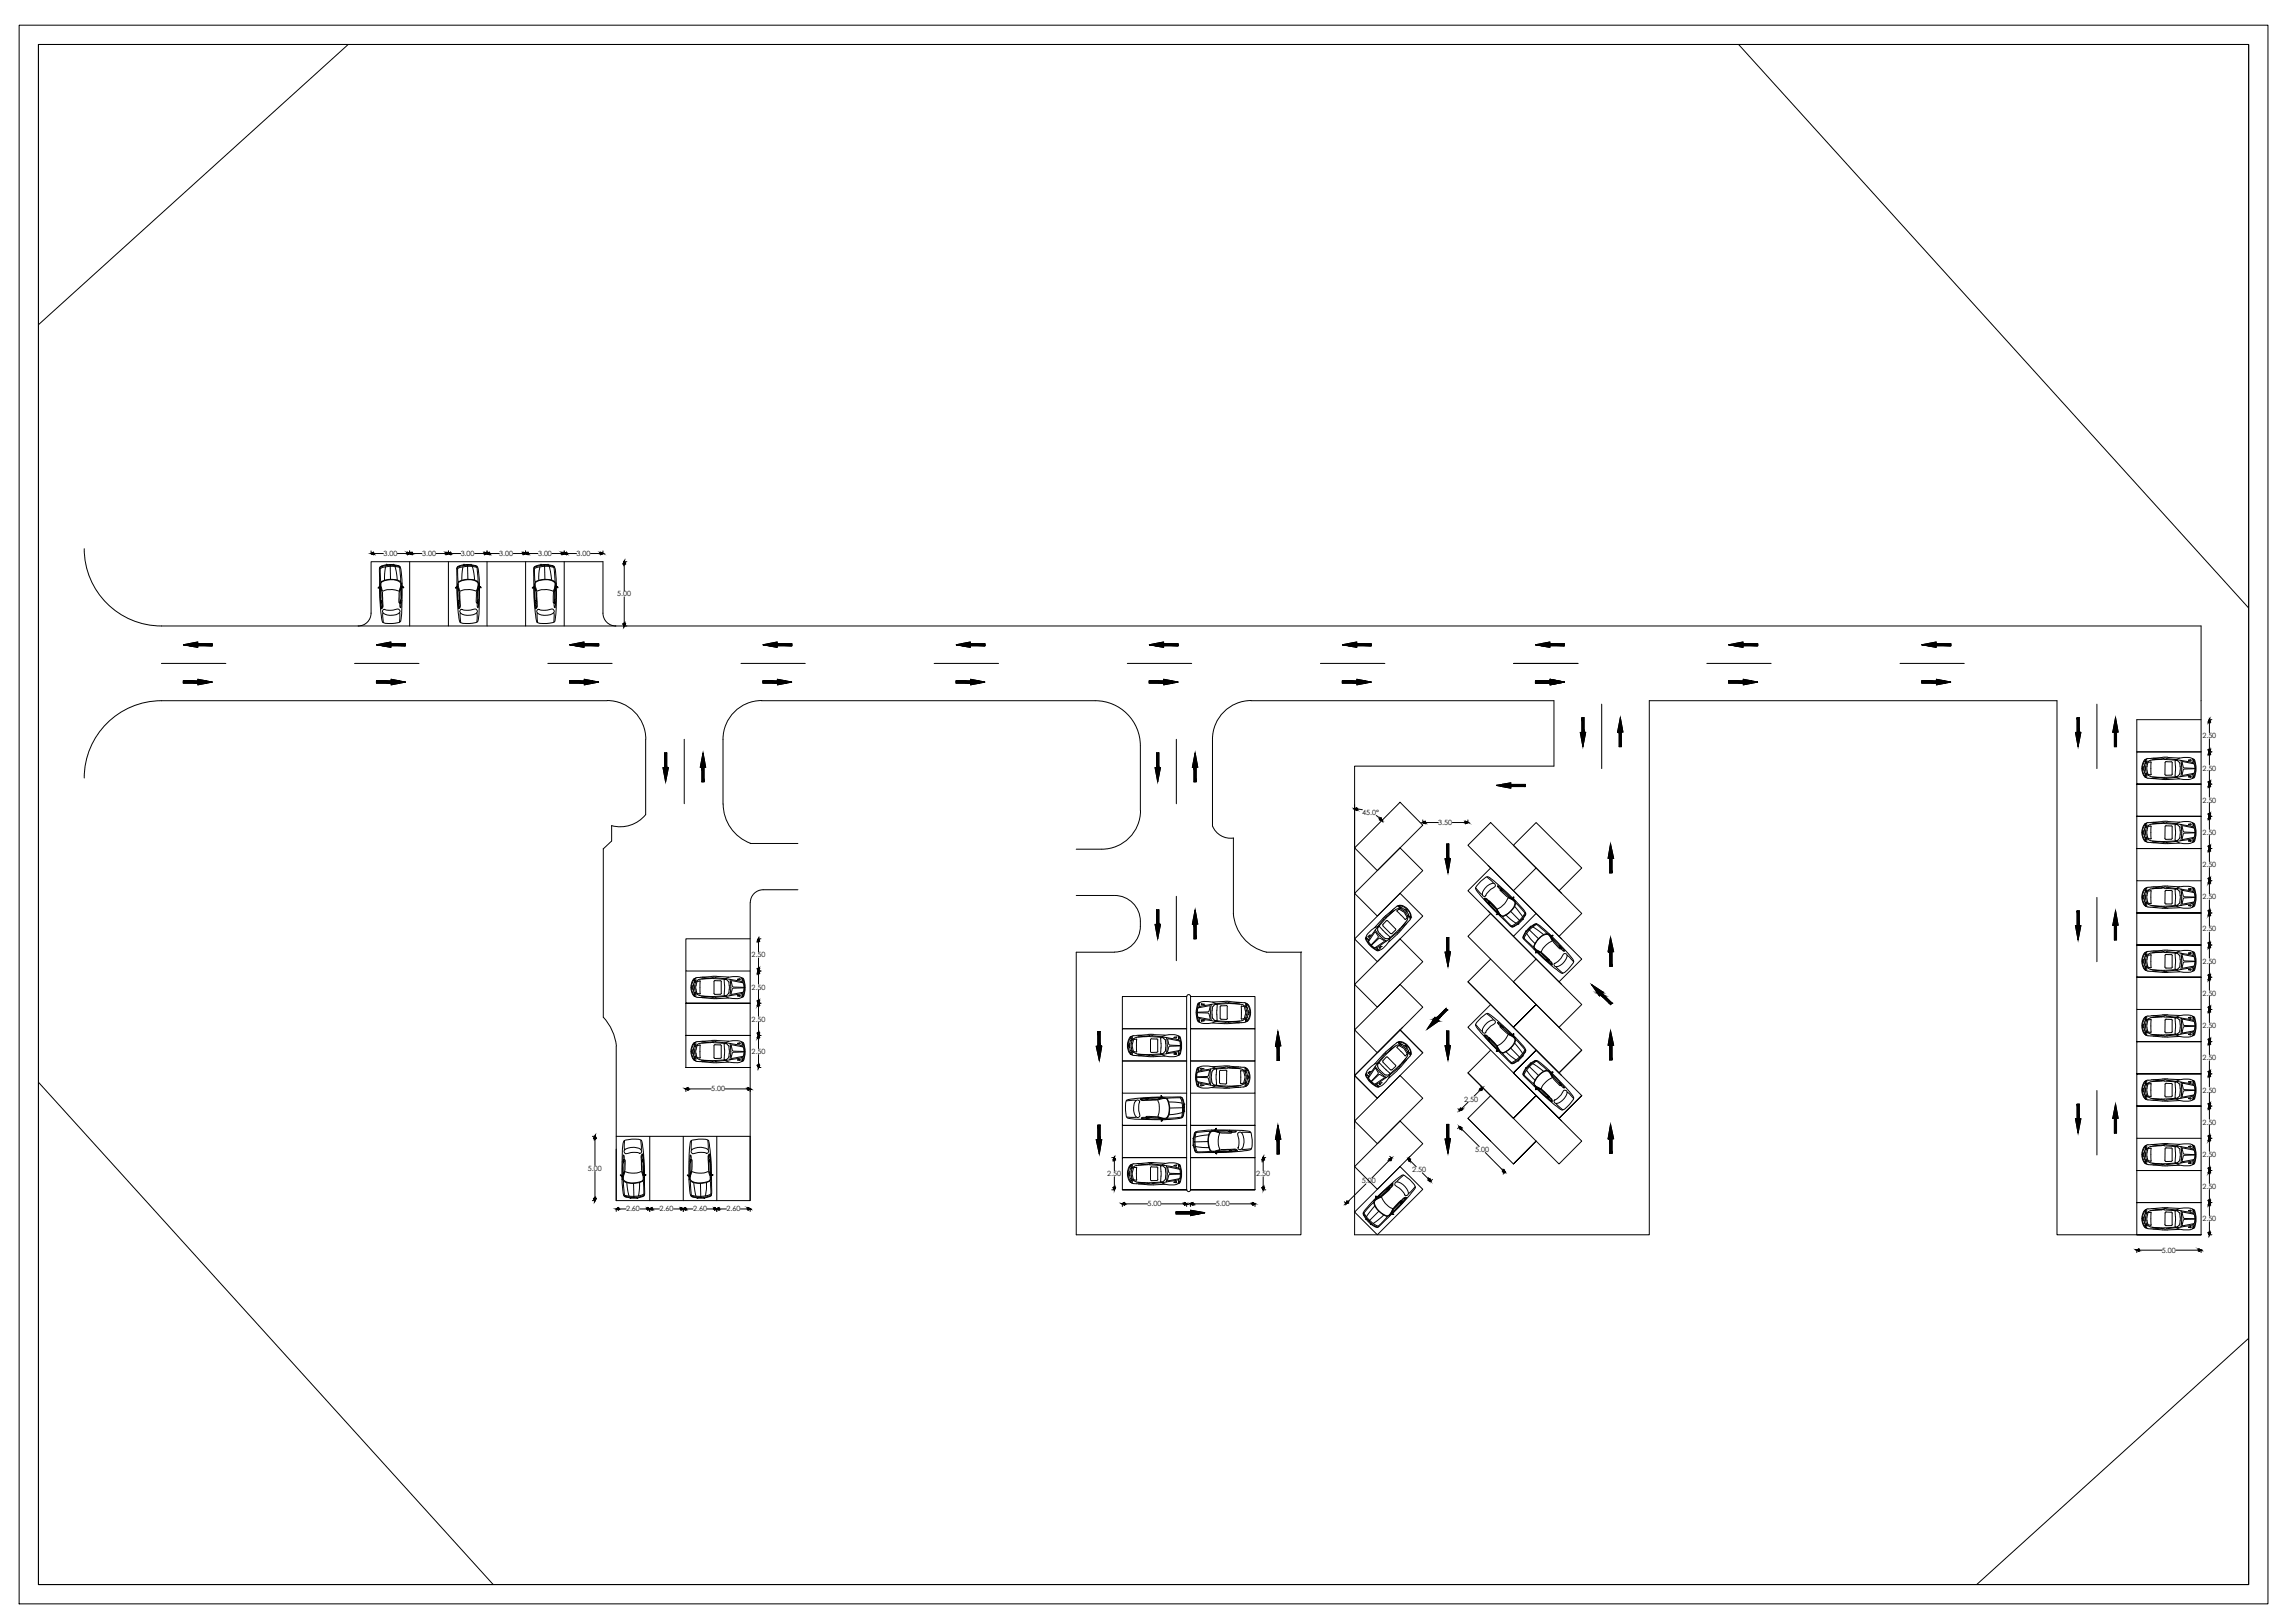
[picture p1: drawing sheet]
<svg xmlns="http://www.w3.org/2000/svg" width="594mm" height="420mm" viewBox="0 0 594 420" stroke-linecap="round" stroke-linejoin="round" font-family="sans-serif">
<defs><g id="words">
<g font-size="1.9">
<text x="99.3" y="143.9">3.00</text>
<text x="109.3" y="143.9">3.00</text>
<text x="119.3" y="143.9">3.00</text>
<text x="129.2" y="143.9">3.00</text>
<text x="139.3" y="143.9">3.00</text>
<text x="149.3" y="143.9">3.00</text>
<text x="159.8" y="154.4">5.00</text>
<text x="570.1" y="191.1">2.50</text>
<text x="570.1" y="199.5">2.50</text>
<text x="570.1" y="207.8">2.50</text>
<text x="352.6" y="211">45.0°</text>
<text x="372.3" y="213.6">3.50</text>
<text x="570.1" y="216.2">2.50</text>
<text x="570.1" y="224.5">2.50</text>
<text x="570.1" y="232.8">2.50</text>
<text x="570.1" y="241.1">2.50</text>
<text x="194.5" y="247.9">2.50</text>
<text x="570.1" y="249.5">2.50</text>
<text x="194.5" y="256.2">2.50</text>
<text x="570.1" y="257.8">2.50</text>
<text x="194.5" y="264.5">2.50</text>
<text x="570.1" y="266.1">2.50</text>
<text x="194.5" y="272.8">2.50</text>
<text x="570.1" y="274.5">2.50</text>
<text x="184.1" y="282.5">5.00</text>
<text x="379" y="285.2">2.50</text>
<text x="570.1" y="282.8">2.50</text>
<text x="570.1" y="291.2">2.50</text>
<text x="381.9" y="298.2">5.00</text>
<text x="570.1" y="299.5">2.50</text>
<text x="152.2" y="303.1">5.00</text>
<text x="286.6" y="304.5">2.50</text>
<text x="325.2" y="304.5">2.50</text>
<text x="365.6" y="303.5">2.50</text>
<text x="352.5" y="306.4">5.00</text>
<text x="570.1" y="307.8">2.50</text>
<text x="162.1" y="313.6">2.60</text>
<text x="170.7" y="313.6">2.60</text>
<text x="179.4" y="313.6">2.60</text>
<text x="188.1" y="313.6">2.60</text>
<text x="297.1" y="312.3">5.00</text>
<text x="314.7" y="312.3">5.00</text>
<text x="570.1" y="316.1">2.50</text>
<text x="559.6" y="324.3">5.00</text>
</g>
</g></defs>
<!-- layer: 0 -->
<g fill="none" stroke="#000" stroke-width=".26">
<path d="M5 6.5h582.1v408.7h-582.1zM9.9 11.5h572.2v398.7h-572.2zM90.1 11.6l-80.1 72.4M450.1 11.6l131.9 145.8M21.8 142a20 20 0 0 0 20 20.1h528v157.6h-37.3v-138.3h-105.6v138.3h-76.3v-121.4h51.7v-16.9h-78.5M96.1 143.3l.5-.3 .1 .1-.4 .2h.4l-.1 .3zM96.1 142.6v.7M96.7 143.3h2.5M98.3 152.2l.4 5.4a1.04 1.04 0 0 0 .4-1.4l-.1-2.9M98.5 152.2l.4 1.2 .1 2.5-.4-.7zM98.5 152l-.5 .1-.1 .2 .6-.3-.2-.2-.3 .3M98.6 151.4v-.3a3.2 3.2 0 0 1 3.3-1 1.58 1.58 0 0 1 1.9 1.3l-.5 1.6a6.5 6.5 0 0 0-4.3 0l-.4-1.5"/>
<path d="M98.6 155.8a1.1 1.1 0 0 1 .2 1.5l-.2-1.5M98.8 146.5v.2M99.1 157.9l.2-.1a7.3 7.3 0 0 0 3.9-.1l.3 .7a3.1 3.1 0 0 1-3.8 .6l-.6-.5zM99.2 158.7l-.1 .8 .1 1.7M99.8 146.7l-.3 3.5M100 146.1h.2M100.2 146.2v.2M101 146.4l.1 .1-.1-.1M101 146.6l.1 3.3M101.6 146.2l.1 .1M101.8 146.2h.2M102.2 146.7l.6 3.4"/>
<path d="M102.9 143.3h2.5M103 146.4l.1 .2M103.4 158.7v2.3M103.5 146.7a5.6 5.6 0 0 0-5.2 .2v4.9M103.6 146.8l.5 5M103.6 146.8a6.5 6.5 0 0 0-5.3 .2l-.1 .2M103.7 150.6l-.2-3.7a7.4 7.4 0 0 0-5.1 .3l.2 3.5M103.7 155.9l.2-.1-.2 1.5a1.24 1.24 0 0 1 0-1.4zM103.8 152.2a5.6 5.6 0 0 1-.2 3.5v-2.7zM103.9 151.8l.6 .2v.2l-.7-.3 .3-.1 .3 .2M104 151.8l-.1-.5a1.35 1.35 0 0 0-1.4-1.2h-2.3a1.89 1.89 0 0 0-1.7 .8l-.1 .9M104.1 152.1l-.1 5.4a5.9 5.9 0 0 1-.5 3.5 6.2 6.2 0 0 1-4.5 0 36.7 36.7 0 0 1-.7-8.8"/>
<path d="M104.1 151a8.2 8.2 0 0 0-.7 5.1l.7-.6M105.5 143l.5 .3-.5 .3-.1-.3h.5l-.3-.2-.2 .2zM106 143.3l.6-.3 .1 .1-.4 .2h.4l-.1 .3zM106 142.6v.7M106 145.4v16.7M106.7 143.3h2.5M112.9 143.3h2.5M115.5 143l.6 .3-.6 .3-.1-.3h.5l-.3-.2-.2 .2zM116.1 143.3l.5-.3 .1 .1-.5 .2h.5l-.1 .3zM116.1 142.6v.7M116.1 145.4v16.7M116.7 143.3h2.6"/>
<path d="M118.5 152.2a5.6 5.6 0 0 1 .5 3.3v.4l-.4-.7zM118.5 152l-.5 .1-.1 .2 .6-.3-.2-.2-.3 .3M118.6 151.4v-.3a3.3 3.3 0 0 1 3.3-1 1.58 1.58 0 0 1 1.9 1.3l-.5 1.6a6.5 6.5 0 0 0-4.3 0l-.4-1.5M118.6 155.8a1.1 1.1 0 0 1 .2 1.5l-.2-1.5M118.7 147l-.3 .2 .2 3.5M118.7 147a7.9 7.9 0 0 1 4.8-.1l.2 3.7M118.9 146.5l-.1 .2M119.1 157.9l.2-.1a7.3 7.3 0 0 0 3.9-.1l.4 .7a3.1 3.1 0 0 1-3.9 .6l-.6-.5zM119.2 158.7l-.1 .8 .2 1.7M119.8 146.7l-.3 3.5M120 146.1h.2M120.3 146.2l-.1 .2"/>
<path d="M121 146.4l.1 .1-.1-.1M121 146.6l.1 3.3M121.7 146.2v.1M121.8 146.2h.2M122.3 146.7l.6 3.4M122.9 143.3h2.5M123 146.4l.1 .2M123.4 158.7v2.3M123.5 146.7a5.6 5.6 0 0 0-5.2 .2v4.9M123.6 146.8a6.4 6.4 0 0 0-5.3 .2l-.1 .2M123.6 146.8l.3 1.1 .2 3.9M123.7 155.9l.2-.1-.2 1.5-.2-.4z"/>
<path d="M123.8 152.2a5.6 5.6 0 0 1-.2 3.5v-2.7zM123.9 151.8l.6 .2v.2l-.6-.3 .2-.1 .3 .2M124 151.8v-.5a1.35 1.35 0 0 0-1.5-1.2h-2.3a1.89 1.89 0 0 0-1.7 .8l-.1 .9M124.1 151a9.4 9.4 0 0 0-.7 5.1l.7-.6M124.1 152.1v1.9a19.7 19.7 0 0 1-.5 7 6.2 6.2 0 0 1-4.6 0 36.7 36.7 0 0 1-.7-8.8l.4 5.4 .4-.3 .1-.5-.2-3.5M125.5 143l.6 .3-.6 .3-.1-.3h.5l-.3-.2-.2 .2zM126.1 143.3l.5-.3 .1 .1-.4 .2h.4l-.1 .3zM126.1 142.6v.7M126.1 145.4v16.7M126.7 143.3h2.5M132.9 143.3h2.5M135.5 143l.6 .3-.6 .3-.1-.3h.4l-.2-.2-.2 .2z"/>
<path d="M136.1 143.3l.6-.3v.1l-.4 .2h.4v.3zM136.1 142.6v.7M136.1 145.4v16.7M136.7 143.3h2.5M138.3 152.2l.3 5.4a1.09 1.09 0 0 0 .5-1.4l-.2-2.9M138.4 152.2l.5 1.2v2.5l-.4-.5zM138.4 152l-.6 .1v.2l.7-.3-.2-.2-.4 .3M138.5 151.4v-.3a1.55 1.55 0 0 1 1.8-.9 2.9 2.9 0 0 1 3.4 .9l-.4 1.9a6.5 6.5 0 0 0-4.3 0l-.5-1.5M138.5 155.8a1.01 1.01 0 0 1 .2 1.5l-.2-1.5M138.8 146.5l-.1 .2M139.1 158.7v2.5M139.2 157.8a7.4 7.4 0 0 0 3.9-.1l.4 .7a3.3 3.3 0 0 1-4.5 .1z"/>
<path d="M139.7 146.7l-.2 3.5M140 146.1h.1M140.2 146.2v.2M140.9 146.4l.1 .1-.1-.1M141 146.6l.1 3.3M141.6 146.2v.1M141.8 146.2h.1M142.2 146.7l.6 3.4M142.9 143.3h2.5M142.9 146.4l.1 .2M143.3 158.7l.1 2.3M143.5 146.7a5.7 5.7 0 0 0-5.3 .2v4.9"/>
<path d="M143.5 146.8l.3 1.1 .3 3.9M143.5 146.8a6.4 6.4 0 0 0-5.2 .2l-.1 .2M143.6 155.9l.2-.1-.2 1.5a1.24 1.24 0 0 1 0-1.4zM143.7 150.6l-.3-3.7a7.3 7.3 0 0 0-5 .3l.2 3.5M143.8 152.2a6.7 6.7 0 0 1-.2 3.5l-.1-2.3zM143.8 151.8l.6 .2v.2l-.6-.3 .2-.1 .4 .2M143.9 151.8v-.5a1.35 1.35 0 0 0-1.4-1.2l-1.8-.1-1.9 .5-.3 .1-.2 1.2M144 152.1v5.4a7.7 7.7 0 0 1-.5 3.5 6.4 6.4 0 0 1-4.6 0 45.6 45.6 0 0 1-.7-8.8M144 151a8.2 8.2 0 0 0-.7 5.1l.7-.6M145.5 143l.5 .3-.5 .3-.1-.3h.5l-.3-.2-.2 .2zM146 143.3l.6-.3 .1 .1-.4 .2h.4l-.1 .3zM146 142.6v.7"/>
<path d="M146 145.4v16.7M146.7 143.3h2.5M152.9 143.3h2.5M155.5 143l.6 .3-.6 .3-.1-.3h.5l-.3-.2-.2 .2zM156.1 142.6v.7M161.6 145.4l.3 .6-.3 .1 .2-.2-.2-.3-.1 .5-.3-.1zM161.6 145.4h.7M161.6 146.1v6.9M161.6 154.5v6.9M41.8 171.7h16.7M47.5 176.3h3.7v-.4l3.7 .7-3.7 .7v-.4h-3.7zM47.5 166.9l3.7-.7v.4h3.7v.6h-3.7v.4z"/>
<path d="M91.8 171.7h16.7M92.7 162.1a3.3 3.3 0 0 0 3.4-3.3v-13.4h60v13.4a3.3 3.3 0 0 0 3.3 3.3M97.5 176.3h3.7l.1-.4 3.6 .7-3.6 .7v-.4h-3.8zM97.5 166.9l3.7-.7v.4h3.7v.6h-3.7v.4zM141.8 171.7h16.7M147.4 176.3h3.8l.1-.4 3.7 .7-3.7 .7v-.4h-3.9zM147.4 166.9l3.8-.7v.4h3.8v.6h-3.8v.4zM161.2 161.5l.3-.1-.1 .2 .2 .3 .2-.3-.2-.2 .3 .1-.3 .6zM191.8 171.7h16.6M197.5 176.3h3.7l.1-.4 3.7 .7-3.7 .7v-.4h-3.8zM197.5 166.9l3.7-.7v.4h3.8v.6h-3.8v.4zM241.8 171.7h16.7"/>
<path d="M247.5 176.3h3.7v-.4l3.8 .7-3.8 .7v-.4h-3.7zM247.5 166.9l3.7-.7v.4h3.8v.6h-3.8v.4zM291.8 171.7h16.7M297.5 176.3h3.7v-.4l3.8 .7-3.8 .7v-.4h-3.7zM297.5 166.9l3.7-.7v.4h3.8v.6h-3.8v.4zM341.8 171.7h16.7M347.5 176.3h3.7v-.4l3.8 .7-3.8 .7v-.4h-3.7zM347.5 166.9l3.7-.7v.4h3.8v.6h-3.8v.4zM391.8 171.7h16.7M397.5 176.3h3.7l.1-.4 3.7 .7-3.7 .7v-.4h-3.8zM397.5 176.3h3.7l.1-.4 3.7 .7-3.7 .7v-.4h-3.8M397.5 166.9l3.7-.7v.4h3.8v.6h-3.8v.4z"/>
<path d="M441.8 171.7h16.7M447.5 176.3h3.7l.1-.4 3.7 .7-3.7 .7v-.4h-3.8zM447.5 166.9l3.7-.7v.4h3.8v.6h-3.8v.4zM491.8 171.7h16.7M497.5 176.3h3.7l.1-.4 3.7 .7-3.7 .7v-.4h-3.8zM497.5 166.9l3.7-.7v.4h3.8v.6h-3.8v.4zM157.1 181.4h-115.3a20 20 0 0 0-20 20M157.2 181.4a10 10 0 0 1 10 10l-.1 19.5a8.5 8.5 0 0 1-8.8 2.8v4l-2.1 2.1M172 194.9h.6v3.8h.4l-.7 3.7-.7-3.7h.4zM177.1 191.4v16.7M182 194.9l.7 3.7h-.5v3.8h-.5v-3.7l-.4-.1zM197.1 181.4h86.4a11.7 11.7 0 0 1 11.7 11.7"/>
<path d="M197.2 181.4a10 10 0 0 0-10 10v16.8M295.2 193.1v16.7M299.4 194.9h.6v3.8h.4l-.7 3.7-.7-3.7h.4zM304.5 191.4v16.7M309.4 194.9l.6 3.7h-.4v3.8h-.5v-3.7l-.4-.1zM323.9 181.4a10 10 0 0 0-10 10v22.5a5.1 5.1 0 0 0 5.4 3M409.5 185.8h.5v3.8h.5l-.8 3.7-.6-3.7h.4zM414.6 182.3v16.7M419.4 185.8l.7 3.7h-.4v3.8h-.6v-3.7l-.4-.1zM537.7 185.8h.5v3.8h.4l-.7 3.7-.6-3.7h.4zM542.8 182.3v16.7M547.6 185.8l.7 3.7h-.4v3.8h-.6v-3.7l-.4-.1z"/>
<path d="M554.9 197.1a3.8 3.8 0 0 0 0 3.6M555.1 198.4l-.4 .5 .4 .5M555.3 196.6l-.4 .5M555.4 196.6l-.1 .1M555.4 196.6v.6M555.4 196.6h.3M555.4 197.2h.3M555.4 196.8a3.3 3.3 0 0 0 0 4.3M555.5 197.2l-.2 .5M555.5 196.6h-.1M555.6 196.6h-.1M555.7 197.5l-.5 .2-.2 1.2 .2 1.3 .5 .2"/>
<path d="M555.7 196.6v.6M555.8 198.4l.2 1.9M555.8 197.3a3.2 3.2 0 0 0 0 3.2M556 196.3l-.4 .2M556.2 197.3l-.3 .3-.1 .9M556.3 197.3h.6M556.8 196.8l-1 .5M556.8 197.4v3.1M556.9 196.3l-.9 .1M556.9 196.3l1.2 .1M558 196.4l1 .1M559.6 196.6l-2.8 .2"/>
<path d="M559.6 196.6h.7M559.8 196.1l-2.5 .2M560.1 196.4l-2.9 .3M560.2 196.6l2.7 .2 .6-.2M560.7 197.2h1.3M560.7 197.1l-.2 .3-.1 3.1 .3 .2h1.3l.3-.3M560.9 196.3h-.8M560.9 196.4l3.7 .5M561.1 196.1l3.1 .2M561.1 196h-1.3M562 197.2l.3 .3M562.3 197.5v2.9"/>
<path d="M563.5 196.6a5.1 5.1 0 0 1 4.5 0l.5 2.3M563.6 196.8h.1M564.1 197.4l-.5-.5h-.5l-.1 4M564.2 197.3l.1 .4M564.3 197.7v.8M564.3 199.4v.8M564.4 198.4v1M566.5 196.8h.1M566.5 196.8h.6M567.2 196.8l-.1 .2-.6-.1M567.6 196.4v.1M567.6 196.5l.1 .8"/>
<path d="M567.7 197.3v.2M567.8 196.6l.5 2.1M567.8 196.6l.1 .5h-.2M567.9 197.7l-3-.5 .2 1.4 .3 .2 2.7 .1M568.1 199l-2.7 .1-.3 .2-.2 1.4 3-.5M568.2 198.9l-.3-1.2a6.9 6.9 0 0 0-3.3-.8l.2 2.1-.3 2a5.8 5.8 0 0 0 3.4-.8l.3-1.2M568.3 199.2l-.5 2.1M568.3 198.7v.5M568.5 199l-.5 2.3a5.1 5.1 0 0 1-4.5 0M569.8 186.3h-16.7v8.3h16.7h-16.7v8.4h16.7h-16.7v8.3h16.7h-16.7v8.4h16.7h-16.7M571.6 194.1l.3-.1-.1 .2 .1 .3v-.5l.3 .1-.3 .5zM571.9 194.6l.3 .6-.3 .1v-.4l-.1 .4-.2-.1z"/>
<path d="M571.9 186.3l.3 .6-.3 .1v-.5l-.1 .5-.2-.1zM571.9 187v2.7M571.9 191.3v2.7M571.9 195.3v2.7M571.9 199.6v2.7M571.9 194.6h.7M571.9 186.3h.7M156.2 219.7v43.7M187.2 208.1a10.9 10.9 0 0 0 7 10.2M194.2 218.4h12.3M295.2 209.8a10 10 0 0 1-10 10h-6.6M319.3 217v19.5"/>
<path d="M350.6 209.4l.6-.3 .1 .3h-.5l.5 .1-.1 .3zM350.6 208.3v83.9M351.3 209.4l1.4 .2M356.3 211.1l1 .8M357.3 211.8h.2l.2 .6-.6-.2 .1-.2 .4 .3zM362.4 207.7l5.9 5.9-11.8 11.8-5.9-5.9zM368.3 212.9l.6-.3 .1 .2-.5 .1h.5l-.1 .3zM368.3 212.3v.6M369 212.9h3.3M374.5 218.5h.5v3.8h.5l-.7 3.7-.7-3.7h.4zM376 212.9h3.3M379.4 212.6l.6 .3-.6 .3-.1-.3h.5l-.3-.1-.2 .1z"/>
<path d="M380 212.3v.6M385.9 212.9l11.7 11.8-5.8 5.9-11.8-11.8zM387.3 203.3l3.8-.7v.5h3.7v.5h-3.7v.4zM416.9 218.5l.8 3.7h-.4v3.8h-.6v-3.7l-.4-.1zM554.9 200.7l.2 .3M554.9 217.3l.4 .5M555 215.3l.2 1.4 .5 .3M555.1 215l-.4 .5 .4 .5M555.1 201.1l.2 .1M555.2 200.2l.2 .5 .3-.1v.6M555.2 216.8l.2 .5 .3-.1v.6M555.3 213.2l-.1 .1a3.7 3.7 0 0 0-.3 4"/>
<path d="M555.3 201.2h.1M555.4 201.2l.3 .1M555.4 217.8h.1M555.4 217.3l-.1 .5M555.4 213.2l-.1 .1M555.4 215.9l.4 1.2M555.4 217.8h.3M555.4 213.2h.3M555.4 215.1v.8M555.4 213.4a3.3 3.3 0 0 0 0 4.3M555.4 200.6v.6M555.4 217.2v.1"/>
<path d="M555.5 201.2v.1M555.5 217.8v.1M555.5 213.8l-.2 .4M555.5 213.1l-.1 .7M555.6 201.3l1.5 .2 1.8-.2M555.6 217.9l1.2 .2M555.6 213.1l-.1 .1M555.6 214.2l-.2 .9M555.7 214.1l-.5 .2-.2 1M555.7 213.2a.38 .38 0 0 1-.3 .6M555.8 216l.2 1 .9 .1M555.8 200.5l.3 .2"/>
<path d="M555.8 217.1l.3 .2M555.8 213.9l-.2 .3M555.9 200.3l.3 .2h.7M556 212.9l-.4 .2M556.1 200.7l.7 .3M556.1 217.3l1.1 .5h6.3l1-.2M556.2 213.9l-.2 .1-.2 2M556.7 213.9h-.4M556.7 213.8l.2 .1M556.8 201l6.7 .3M556.8 213.4l-1 .5M556.8 214v3.1"/>
<path d="M557.1 201.1l3.2 .5 .6-.1M557.1 217.7l3.2 .5 .6-.1M557.3 201.5l3.2 .3 3.7-.2M557.3 218.1l3.2 .3 3.7-.1M558 213l1 .1M558.1 213h-2.1M558.9 217.9l-2.1 .2M559.6 213.2l-2.8 .2M559.6 213.2h.7M560.1 213l-2.9 .3M560.2 213.2l2.7 .2 .6-.2M560.7 213.8h1.3"/>
<path d="M560.7 213.7l-.2 .3-.1 3 .3 .3 1.6-.2v-3.2l-.3-.1M560.9 212.9h-.8M560.9 213l3.7 .4M561.1 212.7l3.1 .2M561.1 212.6l-3.8 .3M563 200.9l.7 .1M563.1 216.1v1.5h.6M563.1 213.4v1.6M563.1 214.9v1.2M563.5 213.1a5.1 5.1 0 0 1 4.5 .1l.5 2.3M563.5 201.2l-2.7 .3M563.5 217.8l-2.7 .3"/>
<path d="M563.6 213.5l.5 .5M563.7 213.4l-.6 .1M564.1 200.5l-.5 .5M564.1 217.1l-.5 .5M564.2 213.9l.1 .4M564.3 214.2v2.6M564.3 200.2l-.2 .3M564.3 216.8l-.2 .3M564.5 201l-1 .2M566.5 201.1h.1M566.5 217.7l.6-.2 .1 .2-.1 .1zM566.5 217.7h.1"/>
<path d="M566.5 213.4h.1M566.5 213.4l.6-.1 .1 .1-.1 .2zM567.1 201v-.1l-.6 .2M567.2 201l-.1 .3-.6-.2M567.6 201.4v.1M567.6 213v.1M567.6 218v.1M567.6 213.1l.1 .8M567.6 200.8l.3 .1-.1 .4M567.6 217.4l.3 .1-.1 .4M567.7 200.4v.2M567.7 213.9v.2"/>
<path d="M567.7 217v.2M567.7 200.5l-.1 .8M567.7 217.1l-.1 .8M567.8 213.2l.5 2.1M567.8 213.1l.1 .6h-.2M567.9 214.3l-3-.5 .2 1.4 .3 .2 2.7 .1M568.1 215.6l-2.7 .1-.3 .2-.2 1.4 3-.5M568.2 215.5l-.3-1.3a6.9 6.9 0 0 0-3.3-.8l.2 2.2-.3 2a5.8 5.8 0 0 0 3.4-.8l.3-1.2M568.3 215.8l-.5 2M568.3 215.3v.5M568.5 215.6l-.5 2.3a5.1 5.1 0 0 1-4.5 0M569.8 219.7h-16.7v8.3h16.7"/>
<path d="M571.6 219.1l.3-.1-.1 .2 .1 .3v-.5l.3 .1-.3 .6zM571.6 210.7h.3l-.1 .2 .1 .2v-.4h.3l-.3 .6zM571.6 202.4l.3-.1-.1 .2 .1 .3v-.5l.3 .1-.3 .6zM571.9 219.7l.3 .6h-.3v-.4l-.1 .4h-.2zM571.9 211.3l.3 .6-.3 .1v-.5l-.1 .5-.2-.1zM571.9 203l.3 .6-.3 .1v-.5l-.1 .5-.2-.1zM571.9 203.7v2.7M571.9 207.9v2.8M571.9 212v2.7M571.9 216.3v2.7M571.9 219.7h.7M571.9 211.3h.7"/>
<path d="M571.9 203h.7M197.5 230.3h9M197.5 230.3a3.3 3.3 0 0 0-3.3 3.4v77.1M278.6 231.8h9.9a6.7 6.7 0 0 1 6.7 6.7M295.2 239.8a6.7 6.7 0 0 1-6.7 6.7h-9.9v73.2h58.2v-73.2M295.2 238.5v1.3M299.4 235.5h.6v3.8h.4l-.7 3.7-.7-3.7h.4zM304.5 232v16.7M309.4 235.5l.6 3.7h-.4v3.8h-.5v-3.7l-.4-.1zM319.3 236.5a11.1 11.1 0 0 0 8.5 10M350.6 231.3l11.8-11.8 5.9 5.9-11.8 11.8zM356.5 239.9a5.1 5.1 0 0 0-3.1 3.1l1.3 1.9"/>
<path d="M357.8 238l-2 2.2M358 239.7l2 2M358.7 237.7l-2.7 3.1M358.8 238.4l-.8 .9v.3M359.2 238.4h-.4M359.2 237.3l-.4 .4M359.2 238.4l2 2.1M360.1 236.1l-.5 .7M360.6 235.5l-2.8 2.4M360.9 235.7l-2.4 1.8-2 2.5M361.5 234.7l-1.4 1.3M361.9 234.5l-.4 .2"/>
<path d="M361.9 235.2l-1 .5-1.7 1.6M361.9 235.5l-.3 .4 1.1 1M362 234.5l-.1 .1 .4 .4M362 234.5h.1M362 234.4l-.1 .2M362.2 234.5a3.3 3.3 0 0 1 3 3l-.4-.3M362.3 235.5l.8 .4M362.4 235.5h-.4M362.4 234.4h.3M362.4 234.8h.1M362.4 234.4h-.3l.3 .4M362.4 231.3l5.9 5.9-11.8 11.8-5.9-5.9z"/>
<path d="M362.4 234.9l.4 .1M362.4 234.8l-.1 .2M362.5 235.2l.4-.2 .9 .6M362.6 235.2h-.7M362.6 235.2l.7 .5M362.7 236.9l1 1.1M362.8 234.4l1.5 .9M363.1 235.9l1.1 1.4M363.3 235.7l.6 .6M363.5 235.4l.2-.1 .4 .2 .1 .6M363.8 235.6l.2 .2M363.8 238h-.1"/>
<path d="M363.9 236.3l.5 .7M363.9 238.7l-1.7 2.2M364 235.8l.6 .9-.2 .5M364.2 238.3l-1.8 2.2M364.2 239.1l-1.6 1.8M364.2 237.3l-.3 .7M364.3 235.3l.9 1.6M364.4 237v.7M364.4 237.7l-.2 .6M364.6 236.8l.1 .4M364.6 237.3l.5 .4 .1-.1M364.8 237.2l-.2 .1"/>
<path d="M364.8 237.2h.1M365 238.2l-2.2 1.9M365.2 237.6h.1M365.2 237.6l-.1 .1M365.2 237.7l-.2 .4M365.2 236.9l.1 .3M365.3 237.2v.2M382 229.9l1.1 1.2 .6 .4M384.4 232.7a1.03 1.03 0 0 1 .9 1.1zM384.9 227l1.3 1.1 .3 .5M385 229.3a1.54 1.54 0 0 1 2-.4l.1 .3a1.47 1.47 0 0 1-1.2 1l-1.1 1.2-.3 .6-.7-.1a2.22 2.22 0 0 1 1.2-2.6zM385.2 235.8l12.4 12.5-5.8 5.9-11.8-11.8 5.9-5.9"/>
<path d="M385.2 224l12.4 12.5-5.8 5.9-11.8-11.8 5.9-5.9M385.3 234.1l.2-.9a10.7 10.7 0 0 1 2.9 3.7v.3M385.5 233.5l.2 .3a5.6 5.6 0 0 1 2.1 2.5l-2.2-2.2zM387.3 235.2l-1.9-1.9a1.05 1.05 0 0 0-1.3-.7l3.5 3.8M387.6 229.3l1.2 .9a1.03 1.03 0 0 1-1.2-.8zM387.9 236.5l-.6 .2 .4-.3 .2 .2-.4 .2M388.7 230.4v.1a5.6 5.6 0 0 1 2.6 2.1l-.7-.4zM389.1 230.3h-.8a8.8 8.8 0 0 0 3.6 2.8l.4 .2M389.8 236.9l2.7 2.1M390.3 232.5l.9 .2 .8 .7a1.6 1.6 0 0 1-.5 1.9l-.6 .6a3.6 3.6 0 0 1-2.1 1.2 2.56 2.56 0 0 1-1.2-1.8 5 5 0 0 0 2.7-2.8zM391.1 236l2.2 2.3M391.5 232.5l-3.7-3.5a6.1 6.1 0 0 0-2.8-2.1 6.2 6.2 0 0 0-3 3.2 34.6 34.6 0 0 0 5.6 6.4"/>
<path d="M391.7 232.8l.5 .5a1.26 1.26 0 0 1-.3 1.7l-1.5 1.5a1.43 1.43 0 0 1-2 .4l-.4-.2M391.8 230.6l12.4 12.5M391.8 232.7l2.5 2.7 .6 .9M391.8 232.4l-.1 .4a.27 .27 0 0 1-.1-.3 .27 .27 0 0 1 .3-.2l-.3 .5M391.8 239.8h.2M392.1 234.7l2 2.7M392.3 233.7l2.5 2.6a7.1 7.1 0 0 1-3.6 3.4l-2.3-2.4M393 239l.1 .1M393.1 239.1l-.1 .2M393.4 238.3l.1 .1zM394 238v.1M394.3 237.9l-.1 .1"/>
<path d="M394.8 236.9v.1M394.9 236.3a6.6 6.6 0 0 1-3.4 3.6l-.5-.1M394.9 236.5a5.3 5.3 0 0 1-3.6 3.5l-3.4-3.3M396.3 239.8l-.1 .1M396.8 240l2.7 1.9M397.1 239.3l.2 .1M397.6 236.5l11.8 11.8-5.8 5.9M397.6 224.7l11.8 11.8-5.8 5.9M397.7 239.1a5.3 5.3 0 0 0-3.5 3.7l3.4 3.4M397.8 239.1l.9 .6 2.8 2.5M397.8 239.2a6 6 0 0 0-3.5 3.7l.1 .2M403.6 230.6l5.8-5.9-11.8-11.8-5.8 5.9 12.4 12.5"/>
<path d="M537.7 235.8h.5v3.8h.4l-.7 3.7-.6-3.7h.4zM542.8 232.3v16.7M547.6 235.8l.7 3.7h-.4v3.8h-.6v-3.7l-.4-.1zM553.1 228v8.3h16.7h-16.7v8.3h16.7h-16.7v8.4h16.7h-16.7M554.4 232.2l.5 1.8M554.9 234.1l.4 .4M555.1 231.7l-.4 .5 .4 .6M555.2 233.5l.2 .5h.3M555.3 230a2.58 2.58 0 0 0-.9 2.2M555.3 234.5h.1M555.4 234.5v.1M555.4 230h-.1"/>
<path d="M555.4 234.6h.3M555.4 230.5h.3M555.4 230.1a3.3 3.3 0 0 0 0 4.3M555.4 233.9v.6M555.5 234.6h.1M555.5 230.5l-.2 .5M555.5 229.9l-.1 .6M555.6 234.6l.4 .2M555.6 229.9l-.1 .1M555.6 233.5l.2 .3M555.7 233.9v.6M555.7 230.8l-.5 .3-.2 1.1 .2 1.3 .5 .2"/>
<path d="M555.7 229.9l-.3 .1M555.7 229.9v.6M555.8 233.8l1 .6M555.8 230.6l-.4 1.5 .2 1.5M555.9 233.6l.3 .2h.7M556 230.9l-.3 1.5 .3 1.2M556.1 230.5l-.3 .2M556.2 230.6l-.3 .3M556.8 234.4l3 .2 4.7-.2M556.8 230.1l-.7 .3M556.8 230.7v3.1M556.9 230.7h-.6"/>
<path d="M556.9 229.7l-1.3 .2M556.9 229.6l1.2 .1M557.1 234.4l3.2 .5 .6-.1M557.3 234.9l3.8 .3M558 229.7l1 .2M558 234.8h-2M558.9 234.7l-.9 .1M559.6 230l-2.8 .2M559.6 229.9h.7M559.8 229.4l-2.5 .2M560.1 229.7l.5-.1 2.9 .4M560.1 229.7l-2.9 .4"/>
<path d="M560.2 230l2.7 .1 .6-.1M560.7 230.5h1.3M560.7 230.5l-.2 .2M561.1 229.4l3.1 .2M561.1 229.4h-1.3M562 230.5l.3 .1v3.1l-.3 .3h-1.3l-.3-.2 .1-3M563 230.3l.1 2.5M563 230.3l.6-.1 .5 .5M563 234.2l.6 .2M563.1 232.9l-.1 1.3M563.5 229.9a5.6 5.6 0 0 1 4.5 0l.5 2.3M563.5 234.5l-2.7 .3"/>
<path d="M563.5 230l1.1 .2M563.6 230.1l.1 .1M563.7 234.3l-.1 .1M564.1 233.8l-.5 .6M564.2 230.7l.1 .3M564.2 235l-3.1 .1M564.3 231v2.6M564.3 233.5l-.2 .4M566.5 234.4l.6-.2 .1 .2-.1 .2-.6-.2M566.5 234.4h.1M566.5 230.2h.1M566.5 230.1h.6"/>
<path d="M567.2 230.1l-.1 .2-.6-.1M567.6 229.7v.2M567.6 234.7v.1M567.6 229.8l.1 .9M567.6 234.1l.3 .1-.1 .5M567.7 230.7v.1M567.7 233.8v.1M567.7 233.9l-.1 .8M567.8 230l.5 2.1M567.8 229.9l.1 .5h-.2M567.9 231.1l-3-.6 .2 1.4 .3 .3h2.7M568.1 232.3l-2.7 .2-.3 .1-.2 1.4 3-.5"/>
<path d="M568.2 232.3l-.1-.9-.6-.6-2.9-.6 .2 2.1-.3 2.1a6.9 6.9 0 0 0 3.4-.8l.3-1.3M568.3 232.5l-.5 2.1M568.3 232v.5M568.5 232.3l-.3 2.1a2.95 2.95 0 0 1-3 .7l-1.7-.4M571.6 235.8l.3-.1-.1 .1 .1 .3v-.4l.3 .1-.3 .5zM571.6 227.4l.3-.1-.1 .2 .1 .3v-.5l.3 .1-.3 .6zM571.9 236.3l.3 .6-.3 .1v-.5l-.1 .5-.2-.1zM571.9 228l.3 .6h-.3v-.4l-.1 .4h-.2zM571.9 220.3v2.8M571.9 224.6v2.7M571.9 228.6v2.8M571.9 233v2.7"/>
<path d="M571.9 237v2.7M571.9 236.3h.7M571.9 228h.7M177.5 251.4v8.3h16.7h-16.7v8.4h16.7h-16.7v8.3h16.7h-16.7M178.9 255.6l.1 1.1 .6 1M179.4 255.8l.2 1 .5 .3M179.4 255.5v.3M179.5 255.1l-.3 .5v.5l.3 .1M179.5 257.7l.3 .2M179.6 253.5l-.6 1-.1 1.1M179.7 256.9l.2 .4M179.7 253.4l-.2 .1"/>
<path d="M179.8 253.3h.3v.6M179.8 253.4v.5h.3M179.8 253.4h-.1M179.8 253.4a3.3 3.3 0 0 0 0 4.4M179.8 257.3v.6M179.9 257.9l.1 .1M179.9 253.9l-.2 .4M180 258l.4 .1M180 254.3l-.2 1.5 .2 1.1M180 253.3h-.1M180 256.9l.2 .3M180 257.3l-.2 .1"/>
<path d="M180.1 257.3v.7l-.3-.1M180.1 254.2l-.5 .2-.2 1.1M180.2 257.2l.3 .2M180.2 254l-.2 .3M180.4 254.3a2.83 2.83 0 0 0 .3 3M180.4 258.2h.8M180.5 257.4l1.1 .5 2.4 .1M180.6 253.8l-.4 .2M180.7 254l-.4 .3M181.2 253.5l-.7 .3M181.2 254v3.2M181.3 254h-.6"/>
<path d="M181.3 257.2h-.7M181.3 253l-1.3 .2M181.3 253l1.2 .1M181.6 257.9l3.4 .4 3-.4M181.7 258.3l3.2 .2 3.7-.1M182.5 253.1l.9 .1M182.5 258.2h-1.3M183.3 258.1l-.8 .1M184.2 252.8l-2.5 .2M184.2 252.8l4.4 .1M184.7 253.3l4.3 .2M184.7 253.3l-3.5 .2"/>
<path d="M185.1 253.8l-.3 .3v3.1l.3 .2 1.6-.2v-3M185.1 253.9h1.3M186.5 253.9l.2 .2M187.5 253.7l.1 2.5M187.5 256.2v1.5h.6M187.9 257.9l-.6-.1-3.3 .2M187.9 253.3a5.4 5.4 0 0 1 4.5 0l.5 2.4M188 253.4l-3.3-.4-3.1 .4M188 253.6l.6 .5M188.1 253.6h-.6M188.6 254l.1 .4M188.7 254.4l.1 1.7a1.41 1.41 0 0 1-.8 1.6"/>
<path d="M188.9 257.8l-1 .1M190.9 257.8h.1M190.9 253.5h.1M190.9 253.5l.6 .2 .1-.1M190.9 257.8l.7 .1M190.9 253.5h.7M191.6 257.7l-.1-.1-.6 .2M191.6 253.4v.2M191.6 257.7v.1M192 253.2l.1 .8M192.1 257.5l.2 .1-.1 .5M192.1 254v.2"/>
<path d="M192.1 257.1v.2M192.1 257.3l-.1 .9M192.2 253.4a5.5 5.5 0 0 1 0 4.6M192.2 253.3l.1 .4-.2 .1M192.3 254.4l-3-.5 .3 1.4 .2 .2 2.7 .1M192.5 255.7l-2.7 .1-.2 .2-.4 1.3 .2 .1 2.9-.5M192.6 255.7l-.1-1-.6-.6-2.9-.6 .2 2.2-.3 2.1a6.9 6.9 0 0 0 3.4-.8l.3-1.3M192.9 255.7l-.5 2.4a5.1 5.1 0 0 1-4.5 0M194.2 243h-16.7v8.4h16.7M196 259.1l.3-.1-.1 .2 .1 .3v-.5l.3 .1-.3 .6zM196 250.8l.3-.1-.1 .2 .1 .3v-.5l.3 .1-.3 .6zM196.3 259.7l.3 .6-.3 .1v-.5l-.1 .5-.2-.1z"/>
<path d="M196.3 251.4l.3 .5-.3 .2v-.5l-.1 .5-.2-.2zM196.3 243l.3 .6-.3 .1v-.5l-.1 .5-.2-.1zM196.3 243.7v2.7M196.3 248v2.7M196.3 252.1v2.7M196.3 256.3v2.7M196.3 259.7h.7M196.3 251.4h.7M196.3 243h.7M307.2 258h-16.7v8.3h16.7h-16.7v8.4h16.7h-16.7v8.3h16.7M307.2 258v50M307.2 258a.49 .49 0 0 1 .5-.5 .49 .49 0 0 1 .5 .5"/>
<path d="M308.2 258h16.7v8.3h-16.7h16.7v8.4h-16.7h16.7v8.3h-16.7M308.2 258v50M310.3 259.7v.5h.1M310.3 259.8a5.7 5.7 0 0 0 0 4.6M310.5 259.7l-.1 .8M310.6 259.6v.1M311 259.9l.6 .1M311 259.9v.1M311.6 260h.1M314.6 260h-.1M314.6 259.7a5.8 5.8 0 0 0-4.5 0l-.5 2.4M314.6 259.8l-1 .2"/>
<path d="M317 259.2l-3.1 .2M317 259.2h1.4M317.2 259.6l-2.6 .3M317.3 259.5l.5-.1 3.1 .5M317.9 259.8l-2.6 .2-.7-.2M318.3 259.3l2.5 .2M318.5 259.8l2.4 .1 1.1 .4M318.5 259.8h-.6M321.3 259.5l1.3 .2M321.3 259.5l-2.1 .2M322.5 259.8h.2M322.5 259.8v.6h.2"/>
<path d="M322.5 259.8l.2 .1M322.7 259.9l.1 1M322.7 259.9h.1M322.8 260a3.3 3.3 0 0 1-.1 4.3M322.9 259.9l.1 .1M323 260l.3 .3M327.8 246.5h9M337 246.5h-.2M350.6 254.8l11.8-11.7 5.9 5.9-11.8 11.7zM353.6 242.8l.3 .4 .1-.1M353.6 242.9l1.1 1.7M353.7 242.6v.1"/>
<path d="M353.7 242.6l.6 .8M354.3 243.7l1.7-2.4 .8 1.1-.1 .3-1.7 1.9M354.6 242.1l-.3 .6-.1-.2M354.6 242.1h.1M354.6 242.1l-.4 .4M354.7 244.6l.7 .7 1.3 .7M354.9 244.7l-.5-.7-.1-.8 1.7-2.4 1.3 1.6 1.6 1.2a6.9 6.9 0 0 1-2.9 1.8l-1-.7M355 244.7l2-1.8h.2l1.1 .6v.3l-2.3 1.5M356.2 245.4l.9 .6M356.6 245.6l-.2 .2 .4 .3M356.6 240.2a1.67 1.67 0 0 0 .6 1.6M356.7 240.1l.4-.3 2.7 2.7"/>
<path d="M357.2 241.7l.7 .7M357.5 245l-.5 .3 .2 .1M357.5 245h.1M357.5 245l-.4 .4M357.9 242.4l.6 .5M358.5 242.9l1 .1M359.7 243.2a5.3 5.3 0 0 1-3 3l-1.9-1.3M359.8 242.5v.1M359.8 242.7l-.3 .3M360 241.7h.3M361.2 240.4v.4l-.9 .9M361.7 241.4l-2.1 1.7"/>
<path d="M361.9 240.9l-1.9 1.7-.3 .5-.8 .5M362.2 240.9l-.5 .5M362.4 240.4l-.5 .4M362.6 240.9l-3.1 2.9M374.5 242.7h.5v3.7l.5 .1-.7 3.7-.7-3.7h.4zM380 254.2l24.2 24.2M385.9 248.3l-5.9 5.9 11.8 11.7 5.8-5.8 11.8 11.8-5.8 5.8-11.8-11.8 5.8-5.8-5.8-5.9 12.4 12.4M391.8 242.4l12.4 12.4M394.4 242.2v.1M394.6 242.7l.1 .4 2.3 2.1M395 241l-.1 .1M395.1 241l.1 .1"/>
<path d="M395.2 241.7l2.1 2.6M395.8 240.6l.1 .1zM395.9 240.8l2.3 2.2M396.1 240.1h.1M397.1 245.7l.5 .2a8 8 0 0 1 3.5 2.7l-.8 .1M397.6 248.3l11.8 11.8-5.8 5.8M397.8 246.1l-.2 .7 .2-.4 .1-.2-.2-.1-.2 .5M397.8 246.4l3.9 3.5a.98 .98 0 0 0-.6-1.3l-2-1.9M398 246.3l1 .5 1.8 1.7h-.6zM398.3 243.1a2.46 2.46 0 0 1 2.5-1.1l.4 .4 .6 1.2a6.1 6.1 0 0 0-2.9 2.9 2.09 2.09 0 0 1-1.8-1.6zM400.5 241.7l-2.7-2.4a7.7 7.7 0 0 0-3.2 3.3M400.5 248.7a.9 .9 0 0 1 1.1 .9z"/>
<path d="M400.9 241.7a8.6 8.6 0 0 0 3.1 4v-.9M401.4 242.3l-.3-.3a1.32 1.32 0 0 0-1.9 .1l-1.5 1.6a1.63 1.63 0 0 0-.6 1.7l.5 .7M401.6 242.7a5.7 5.7 0 0 1 2.2 2.5l-1.8-1.8zM401.7 242.4l4.6 4.8 1.1 1.7a5.5 5.5 0 0 1-3.1 3.1 35.9 35.9 0 0 1-6.5-5.5M401.9 242.1l-.5 .2a.28 .28 0 0 0 .3 .1 .28 .28 0 0 0 .2-.3l-.5 .3M402.5 249.4l-.2 .2 .2 .5a2.25 2.25 0 0 0 2.5-1.2 1.44 1.44 0 0 0 .4-2l-.4-.1a1.38 1.38 0 0 0-.9 1.2l-1.6 1.4M402.8 250.3l1.7 1.6M404 245.2l1 1.1a1.18 1.18 0 0 1-1-1.1zM405.7 247.4l.5 .3 1.1 1.3M416.7 250.2v-3.8h-.4l.6-3.7 .8 3.7h-.4v3.8M417.3 259.7l-2.6-2.5 .3-.3-3-2 2.1 3 .3-.3 2.5 2.5M554.9 250.7l.4 .4"/>
<path d="M555 249l.2 1.1 .5 .2M555 248.6v.4M555.1 248.3l-.4 .5 .4 .6M555.2 250.1l.2 .5a.38 .38 0 0 1 .3 .6M555.3 246.6a3.4 3.4 0 0 0-.4 4M555.3 251.1h.1M555.4 251.1v.1M555.4 247v.1M555.4 250.6v.5M555.4 246.6h-.1M555.4 251.2h.3M555.4 246.6v.5"/>
<path d="M555.4 246.7a3.3 3.3 0 0 0 0 4.3M555.4 250.5v.1M555.5 251.2h.1M555.5 247.1l-.2 .5M555.5 246.5l-.1 .1M555.6 251.2l.4 .2M555.6 247.6l-.2 1.4 .2 1.1 .2 .3M555.6 246.5h-.1M555.7 247.4l-.5 .3-.2 1M555.7 246.5h-.3M555.7 246.5a.38 .38 0 0 1-.3 .6M555.8 249.3l.2 1 .9 .1"/>
<path d="M555.8 248.4v.9M555.8 250.4l1.4 .7 3 .1 4.3-.2M555.8 247.2l-.2 .4M556.1 247.1l-.3 .2M556.2 247.2l-.3 .3-.1 .9M556.7 247.2l-.4 .1M556.7 247.1l.2 .2M556.8 248.9v1.5M556.8 246.7l-.7 .3M556.8 247.3v1.5M557.1 251.1l3.2 .4 .6-.1M557.3 251.5l3.2 .3 3.7-.2"/>
<path d="M558 246.3l1 .2M558.1 246.3l-1.2-.1-1.3 .2M558.9 251.3l-2.9 .1M559.6 246.5l-2.8 .3M559.6 246.5h.7M559.8 246l-2.5 .2M559.8 246l4.4 .2M560.1 246.3l-2.9 .4M560.2 246.5l2.7 .2 .6-.1M560.4 250.3l.3 .3h1.3l.3-.3M560.7 247.1h1.3M560.7 247.1l-.2 .2-.1 3.1"/>
<path d="M560.9 246.3h-.8M560.9 246.3l2.6 .3M562 247.1l.3 .3v3M563.1 249.5l-.1 1.3 .6 .2M563.1 246.8v1.5M563.1 248.3v1.1M563.5 246.5a5.6 5.6 0 0 1 4.5 0l.5 2.3M563.5 251.1l-2.7 .3M563.5 246.6l1.1 .2M563.6 246.8h-.5M563.6 246.7l.1 .1M563.6 246.8l.5 .5"/>
<path d="M563.7 250.9l-.1 .1M564.1 250.4l-.5 .6M564.2 247.3l.1 .3M564.3 247.6v.8M564.3 250.1l-.2 .4M564.4 248.4l-.1 1.7M564.6 246.8l2.9 .6a2.1 2.1 0 0 1 0 3l-3 .6 .3-2.1zM566.5 251l.6-.2 .1 .2M566.5 251h.1M566.5 246.8h.1M566.5 246.7l.6-.1 .1 .2M566.5 246.8l.6 .1v-.1"/>
<path d="M566.5 251l.6 .1M567.6 246.4v.1M567.6 251.3v.1M567.6 246.4l.1 .8M567.6 250.7l.3 .1-.1 .5M567.7 247.3v.1M567.7 250.4v.1M567.7 250.5l-.1 .8M567.8 246.6l.5 2.1M567.8 246.5l.1 .5h-.2M567.9 247.7l-3-.6 .2 1.4 .3 .3h2.7M568.1 248.9l-2.7 .1-.3 .2-.2 1.4 3-.5"/>
<path d="M568.3 249.1l-.5 2.1M568.3 248.6v.5M568.5 248.9l-.5 2.4a5.4 5.4 0 0 1-4.5-.1M569.8 253h-16.7v8.3h16.7M571.6 252.4l.3-.1-.1 .2 .1 .3v-.5l.3 .1-.3 .6zM571.6 244.1l.3-.1-.1 .2 .1 .3v-.5l.3 .1-.3 .5zM571.9 253l.3 .6-.3 .1v-.5l-.1 .5-.2-.1zM571.9 244.6l.3 .6-.3 .1v-.4l-.1 .4-.2-.1zM571.9 241.3v2.7M571.9 245.3v2.7M571.9 249.6v2.7M571.9 253.7v2.7"/>
<path d="M571.9 257.9v2.7M571.9 253h.7M571.9 244.6h.7M156.2 263.4a13.1 13.1 0 0 1 3.4 7.4M159.5 270.8v40h34.7v-16.6h-34.7M179.2 272.2v.5l.3 .1M179.4 272.4l.2 1 .5 .3M179.4 272.1v.3M179.5 271.7l-.3 .5M179.6 270.1a3.6 3.6 0 0 0 0 4.2M179.7 273.5l.2 .5M179.8 269.9h.3"/>
<path d="M179.8 270a3.3 3.3 0 0 0 0 4.4M179.8 273.9v.6l-.3-.2M179.8 269.9h.1M179.9 274.5l.1 .1M179.9 270.5l-.2 .5M180 274.6l1.2 .2M180 270.9l-.2 1.5 .2 1.1M180 269.9h-.1M180 273.5l.5 .5M180 273.9l-.2 .1M180.1 273.9v.7l-.3-.1M180.1 270.8l-.5 .2-.2 1.1"/>
<path d="M180.1 269.9v.6h-.3v-.5l-.3 .1M180.1 271.8v.9M180.2 272.7l.1 .9 .4 .3M180.5 274l1.1 .4 2.4 .2M180.6 270.4l-.6 .5M180.7 270.6l-.4 .3-.1 .9M181.1 270.6h-.4M181.2 270.5l.1 .1M181.2 270.1l-.7 .3M181.2 270.6v3.2M181.3 273.8l-.7 .1M181.7 274.9l3.2 .2 3.7-.1"/>
<path d="M182.5 269.7l.9 .1M182.5 269.6h-1.2l-1.3 .2M183.3 274.7l-2.1 .1M184 269.9l-2.8 .2M184 269.9h.7M184.2 269.4l-2.5 .2M184.2 269.4l4.4 .1M184.5 269.7l-2.9 .3M184.7 269.9l2.6 .2 .6-.1M185.1 270.4l-.3 .3v3.2l.3 .1h1.4l.2-.3M185.1 270.5h1.3M185.3 269.7h-.8"/>
<path d="M185.3 269.7l2.7 .3M186.5 270.5l.2 .2v3M187.5 274.2l.6 .1M187.5 272.8v1.4M187.5 270.2h.5M187.6 270.1l-.1 1.6M187.6 271.6v1.2M187.9 274.5l-.6-.1-3.3 .2M187.9 269.9a5.4 5.4 0 0 1 4.5 0l.5 2.3M187.9 270l1.1 .1M188 270.1l.1 .1M188 270.2l.6 .5"/>
<path d="M188.6 273.9l-.6 .4M188.6 270.6l.2 1.2M188.7 273.5l-.1 .3M188.8 271.8l-.1 1.7M188.9 274.4l-3.9 .5-3.4-.5M190.9 274.4l.6-.2 .1 .2M190.9 274.4h.1M190.9 270.1h.1M190.9 270.1l.6 .2 .1-.1M190.9 274.4h.7M190.9 270.1h.7M191.6 270v.1"/>
<path d="M191.6 274.3v.1M192 269.7v.1M192 274.7v.1M192 269.8l.1 1M192.1 274.2h.2l-.1 .5M192.1 273.7l-.1 1M192.2 270l.5 2M192.2 269.9l.1 .4-.2 .1M192.3 271l-3-.5 .3 1.4 .2 .2 2.7 .1M192.5 272.3l-2.7 .1-.2 .2-.4 1.3 .2 .1 2.9-.5M192.6 272.2l-.1-.9-.6-.6-2.9-.6 .2 2.1-.3 2.2a6.9 6.9 0 0 0 3.4-.8l.3-1.3M192.7 272.5l-.5 2.1"/>
<path d="M192.7 272v.5M192.9 272.3l-.5 2.4a5.1 5.1 0 0 1-4.5 0M196 275.8l.3-.1-.1 .2 .1 .3v-.5l.3 .1-.3 .6zM196 267.5l.3-.1-.1 .1 .1 .3v-.4l.3 .1-.3 .6zM196.3 268.1l.3 .5-.3 .1v-.5l-.1 .5-.2-.1zM196.3 268.1h.7M196.3 276.4h.7M196.3 260.4v2.7M196.3 264.7v2.7M196.3 268.7v2.7M196.3 273v2.7M284.2 267h.6v3.8h.4l-.6 3.7-.8-3.7h.4z"/>
<path d="M291.8 270.7l.5 1.8M292 270.6l.1 1 .7 1.2M292.3 272.5l.2 .3M292.3 268.9l-.5 1.8M292.5 270.2l-.4 .3 .1 .6 .3 .1M292.5 272.8l.2 .1M292.6 268.5l-.3 .3M292.7 271.9l.2 .5M292.7 272.9l.1 .1M292.7 268.4l-.2 .1M292.8 272.9l.3 .1M292.8 268.4v.5"/>
<path d="M292.8 268.4h-.1M292.8 268.9l.3 .1M292.8 268.5l-.7 1.2-.1 1M292.8 272.4v.6M292.8 268.3v.1M292.9 273h.1M292.9 268.9l-.2 .5M293 273.1l1.2 .2M293 269.4l-.2 1.4 .2 1.1M293 268.3l-.2 .1 .3-.1v.7M293 271.9l.2 .4M293 272.4h-.2"/>
<path d="M293.1 272.4v.6M293.1 269.2l-.5 .3-.2 1.2 .2 1.2 .5 .2M293.2 271.1l.1 .9M293.2 272.3l.3 .2M293.2 269l-.2 .4M293.3 272l.3 .3M293.4 269.3l-.3 1.8M293.5 268.9l-.3 .2M293.5 272.5l.7 .3M293.6 269.1h.7M293.6 269l-.3 .3M294.1 272.8l2.9 .2"/>
<path d="M294.2 269.1v3.1M294.2 268.1l-1.2 .1M294.3 272.2l-.7 .1M294.3 268l1.2 .1M294.6 268.5l3.4-.5 4 .6M294.6 272.9l2.8 .3M294.7 273.3l3.8 .2M295.4 268.1l1 .2M296.3 273.1l-2.1 .2M297 268.4h-2.4l-1.1 .4M297 268.3h.7M297.2 267.8l-2.5 .3"/>
<path d="M297.5 273.2h.8M297.6 273l2.7-.2 .6 .2M297.6 268.4l2.7 .1 .6-.1M297.6 273h-.6M297.8 269.2v3.1l.3 .2 1.4-.1 .2-.3M298.1 268.9l-.3 .3M298.1 268.9l1.3 .1M298.5 267.8l3.1 .2M298.5 267.8h-1.3M299.5 268.9l.2 .3v3M300.4 268.7v3.9l.5 .2M300.9 268.3a5.4 5.4 0 0 1 4.5 0l.5 2.4"/>
<path d="M301 268.6l-.6 .1M301 268.6h.1M301 268.6l.7 .6 .1 2M301.1 272.8h-.1M301.5 272.3l-.5 .5M301.6 273.4l-3.1 .2M301.7 271.9l-.1 .4M301.8 271.2l-.1 .8M301.9 272.8l-3.7 .5M302 268.6a6.9 6.9 0 0 1 3.3 .8 3.4 3.4 0 0 1 0 2.6l-1 .5-2.4 .3 .3-2.1zM303.9 272.8h.1M303.9 268.6h.1"/>
<path d="M303.9 268.5l.6-.1 .1 .2M303.9 268.6h.6M303.9 272.9h.6M304.5 272.8h-.6M304.6 272.8v.1M305 268.2l.1 .8M305 273.1l-.1 .1M305.1 272.6h.2l-.1 .5M305.1 272.2l-.1 .9M305.1 269.1v.1M305.2 268.4l.5 1.6v.9M305.2 268.3l.1 .5-.2 .1"/>
<path d="M305.3 269.5l-3-.5 .3 1.4 .2 .2 2.7 .1M305.5 270.8h-2.7l-.2 .2-.4 1.3 .2 .2 2.9-.6M305.7 270.9l-.5 2.1M305.9 270.8l-.3 2a3.1 3.1 0 0 1-3 .8l-1.7-.5M309.5 278.8l.5 2.4a5 5 0 0 0 4.4 0M309.6 262.1l.2 1.7 .3 .7a4.9 4.9 0 0 0 4.5 0M309.8 278.8v-.9l.6-.6 3-.6-.2 2.1 .2 2.1a6.9 6.9 0 0 1-3.4-.8l-.2-1.3M309.8 278.9l2.7 .1 .3 .1 .3 1.4-.2 .1-2.9-.6M309.9 262.1l.3-1.3a6.9 6.9 0 0 1 3.4-.8l-.2 2.1 .2 2.1a5.8 5.8 0 0 1-3.4-.8l-.3-1.3M310 262.2l2.7 .1 .3 .2 .3 1.2-.2 .2-2.9-.5M310 277.6l3.1-.5-.3 1.4-.3 .2-2.7 .1M310.1 276.4v.5h.2"/>
<path d="M310.1 276.5l-.1 .3a5.8 5.8 0 0 0 .1 4.3M310.2 260.9l3.1-.5-.3 1.4-.3 .2h-2.7M310.3 277.2v.2M310.4 276.3l-.1 .9M310.4 263.6l.2 1M310.4 264h-.1v.5M310.4 260.5v.1M310.8 276.6h.6M310.8 276.6l.1 .3 .5-.2M311 260h.6M311 264.2h.6M311 264.3h.6"/>
<path d="M311 264.2v.1M311.4 276.7h.1M311.6 264.2h.1M313.6 264.2l1 .2M313.8 261.6v1M313.8 262.6a1.46 1.46 0 0 0 .7 1.6M313.8 277.2l-.2 1.5 .1 1.4M313.9 260.9l-.1 .7M313.9 264.8l4.4 .2M314 260.5l-.1 .3M314.3 276.7l.5 .1M314.3 276.8l-.5 .4"/>
<path d="M314.5 276.4a5.4 5.4 0 0 0-4.5 0l-.5 2.4M314.5 276.6l-1.1 .1M314.5 264.2h.1M314.5 276.5l.6 .2 2.6-.2M314.5 260.1l-.5 .4M314.5 260l.6 .1M314.5 264.2h.5M314.6 264.4l.7-.1 2.5 .2M314.8 278.2v1.2M314.8 279.4l.1 1.4M314.9 276.7l.1 .1M314.9 276.9l-.1 1.4"/>
<path d="M315 261.5v1.2M315 262.7v1.4M315.1 264.1l-.1 .1M315.1 260.1l-.1 1.4M315.9 277.1l-.2 .2v3.1l1.5 .2 .3-.2M316.1 260.4l-.3 .2M317.1 276.3l-2.7 .3M317.1 276.3h.8M317.2 277.1h-1.3M317.3 277l.3 .3-.1 3.1M317.4 260.4h-1.3M317.4 260.3l.3 .3v3.1l-.2 .2-1.6-.2-.1-3.1"/>
<path d="M317.9 276.3l2.9 .3M317.9 264.4l.6 .1M318.2 276l2.5 .2M318.2 276l-4.4 .1M318.3 276.5l2.9 .2M318.4 276.5h-.7M319.2 264.5l2.1 .2M319.9 276.3h2M319.9 276.3l-.9 .1M320.8 264.8l-2.5 .2M320.9 264.3l-3.1 .5-3.2-.4M321.1 277.3v3.1l.6 .1a2.82 2.82 0 0 0 .3-3"/>
<path d="M321.2 276.7l1 .5M321.4 264.2l-2.9 .3M321.4 260.5h.5M321.4 260.4v3.4M321.7 277.2l-.6 .1M321.8 277.2l.3 .3M321.9 260.5l.3 .3M322 276.3l.4 .1M322 260.4l.3 .2M322.2 260.8l.2 .9M322.2 277.2l.2 .3M322.2 263.5l-.2 .2-.6 .1"/>
<path d="M322.3 277.4l.4 .2 .2 1.1M322.3 263.7l-.9 .6M322.3 276.5h.2M322.4 260.5l.2 .3M322.4 277.6l.1 .8M322.4 262.6l-.2 .9M322.4 261.6v1M322.5 260.7l.4 .2 .2 1.1M322.5 276.6l-.2-.1v.6M322.5 277.1l.2 .5M322.5 260.9l.2 .8M322.5 263.4l-.2 .3"/>
<path d="M322.5 277.1l-.2 .1M322.5 279.3l-.2 .8M322.6 276.5h.1M322.6 278.4v.9M322.6 276.7l.7 1.2 .1 1M322.7 276.6l-.1 .5M322.7 263.9l-.2-.1-.1 .5v.2h.3M322.7 264.5l-1.4 .3M322.7 263.8v.6M322.7 276.6l.4 .4M322.7 264.4v.1M322.8 261.7l-.3 1.7"/>
<path d="M322.8 263.4l-.1 .5M322.9 278.3l.3 .5-.3 .6M322.9 279l-.2 1.1-.4 .2M323 278.7v.3M323 261.6l.3 .3v.5l-.3 .3M323.1 262.3l-.2 1.1-.4 .2M323.1 277a3.9 3.9 0 0 1 0 3.7M323.2 261.9v.4M323.3 260.3a3.2 3.2 0 0 1-.6 4.1M323.4 278.8l-.1 1-.7 1.2M330.8 267l.8 3.8h-.5v3.7h-.5v-3.7h-.4zM350.6 266.6l11.8-11.8 5.9 5.9-11.8 11.8z"/>
<path d="M353.7 277.8v.1M353.7 277.9l.6 .8M354 278.4l-.1 .1-.3-.4 1.1 1.8M354.3 279l1.6-2.4h.2l.7 1.1-.1 .3-1.7 1.9M354.6 277.4l-.3 .5-.1-.1M354.6 277.4h.1M354.6 277.4l-.4 .4M354.7 279.9l.3 .3M354.9 280l-.5-.7-.1-.8 1.7-2.4 1.3 1.6 1.6 1.2-1.9 1.4-1 .4-1-.7M355 280l2-1.8 1.3 .6v.3l-2.3 1.5M356.5 275.2a5.1 5.1 0 0 0-3.1 3.1l1.3 1.9M356.6 275.3l-.6 .8"/>
<path d="M356.7 275.4l.4-.3 2.7 2.7M356.7 275.4v.1a2.2 2.2 0 0 0 1.2 2.2l.6 .5M357.8 273.3l-2 2.2M358 275l2 2M358 274.6v.3M358.2 273.3l-1.7 2M358.5 278.2l1 .1M358.7 272.7l-.5 .6M358.7 273l-1.6 1.9-.5 .4M359.2 273.7h-.4l-.8 .9M359.2 272.6l-.4 .4M359.2 273.7l2.1 2.1-1 1.2"/>
<path d="M359.7 278.4l-.8 .5M359.7 278.4a5.2 5.2 0 0 1-3 3.1l-1.9-1.3M359.8 277.8v.1M359.8 278l-.3 .2M360 276.9h.3M360.6 270.8l-2.8 2.4M360.9 271l-2.2 1.8M361.3 270.8l-2.1 1.8M361.6 271.2l1.1 1M361.7 276.7l-2.1 1.7M361.7 277.2l-2.2 1.9M361.9 269.9l.4 .4 .1-.2"/>
<path d="M361.9 269.8l-1.2 .9-1.1 1.4M361.9 276.2l-1.9 1.6-.3 .5M361.9 270.5l-.6 .2M361.9 270.8l-.3 .4M362 269.8h-.1M362 269.8h.1M362 269.7l-.1 .2M362.2 269.8a3.3 3.3 0 0 1 3 2.9M362.2 269.7h-.1l.3 .4M362.3 270.8l1.2 .8 .7 1M362.4 270.7h-.4M362.4 269.7h.3"/>
<path d="M362.4 275.7l-.5 .5M362.4 270.1h.1M362.4 269.6l-.2 .1M362.4 266.6l5.9 5.9-11.8 11.8-5.9-5.9zM362.4 266.6l5.9 5.9M362.4 270.2l.4 .1M362.5 270.5l.4-.2 .9 .6M362.6 276.2l-.9 .9M362.6 270.5l-.7 .1M362.6 270.6l.7 .4M362.7 272.2l1 1.1M362.8 269.7l1.5 .9"/>
<path d="M363.1 265.9l-12.5 12.5 5.9 5.9M363.3 271l.6 .6M363.5 270.7l.2-.1 .4 .2 .1 .6M363.6 274.8l-.8 .5M363.8 270.9l.2 .2M363.9 274l-1.8 2.4-.4 .3M363.9 271.6l.5 .9v.5M364 271.1l.6 .9-.2 .5M364.2 273l-.5 .3M364.2 273.6l-1.8 2.2M364.2 274.4l-1.6 1.8M364.2 272.6v.3"/>
<path d="M364.3 270.6l.9 1.6M364.4 273l-.2 .6M364.6 272.1l.1 .4M364.6 272.6l.5 .5 .1-.2M364.8 272.5l-.2 .1M364.8 272.5h.1M364.8 272.5l.4 .3v-.1M365 273.4l-1.4 1.4M365.2 272.9h.1M365.2 272.9l-.1 .1M365.2 273l-.2 .4M365.2 272.2l.1 .4"/>
<path d="M365.3 272.5v.2M374.3 261.1l-2.6 2.6-.3-.3-2 3 3-2.1-.2-.3 2.5-2.5M374.5 266.9v3.8h-.4l.7 3.7 .7-3.7-.5-.1v-3.7M380 277.7l11.8 11.8M382 265.3l1.1 1.2 .6 .4M384.4 268.1a1.03 1.03 0 0 1 .9 1.1zM384.4 265.3a2.72 2.72 0 0 1 2.4-1.2l.3 .5a1.47 1.47 0 0 1-1.2 1l-1.1 1.2-.3 .6-.7-.1a1.62 1.62 0 0 1 .6-2zM384.9 262.4l1.6 1.6M385.3 269.5l.2-.9a10.7 10.7 0 0 1 2.9 3.7v.2M385.5 268.9l.2 .3a5.6 5.6 0 0 1 2.1 2.5l-2.2-2.2zM385.9 260.1l-5.9 5.8 11.8 11.8 5.8-5.8 11.8 11.7-5.8 5.9-11.8-11.8 5.8-5.8M385.9 271.9l-5.9 5.8 11.8 11.8 5.8-5.9 11.8 11.8-5.8 5.9-11.8-11.8 5.8-5.9"/>
<path d="M387.3 270.6l-1.9-2a1.05 1.05 0 0 0-1.3-.6l3.5 3.8M387.6 264.7l1.2 .9a1.14 1.14 0 0 1-1.2-.9zM387.9 271.9l-.4 .3-.2-.1 .6-.3v.2l-.4 .2M388.7 265.8a6.2 6.2 0 0 1 2.6 2.2zM389.1 265.6l-.8 .1a8.8 8.8 0 0 0 3.6 2.8l.4 .1M389.8 272.3l2.7 2.1M390.3 267.9l.9 .2 .8 .7a1.6 1.6 0 0 1-.5 1.9l-.6 .6a3.6 3.6 0 0 1-2.1 1.2 2.56 2.56 0 0 1-1.2-1.8 5 5 0 0 0 2.7-2.8zM391.1 271.4l2.2 2.2M391.5 267.8l-3.7-3.5a6.3 6.3 0 0 0-2.8-2 6.2 6.2 0 0 0-3 3.2 34.6 34.6 0 0 0 5.6 6.4M391.7 268.1l.5 .6a1.26 1.26 0 0 1-.3 1.6l-1.5 1.6a1.57 1.57 0 0 1-1.7 .6l-.7-.4M391.8 268.1l2.5 2.7 .6 .9M391.8 267.7v.4l-.3 .1 .3-.7 .1 .1-.3 .6"/>
<path d="M391.8 275.2h.2M392.1 270.1l2 2.7M392.3 269.1l2.5 2.6a7.1 7.1 0 0 1-3.6 3.4l-2.3-2.4M393 274.4h.1M393.1 274.5l-.1 .2M393.4 273.7h.1zM394 273.4v.1M394.3 273.3l-.1 .1M394.4 277.6v.1M394.8 272.2v.2M394.9 271.7a6.6 6.6 0 0 1-3.4 3.6l-.5-.1M394.9 271.9a5.3 5.3 0 0 1-3.6 3.5l-3.4-3.3"/>
<path d="M395 276.4l-.1 .1M395.1 276.4l.1 .1M395.2 277.1l2.1 2.5M395.8 276l.1 .1zM395.9 276.2l2.3 2.2M396.1 275.5h.1M396.3 275.2l-.1 .1M396.8 275.4l2.7 1.9M397.1 274.7h.2M397.7 274.5a5.3 5.3 0 0 0-3.5 3.7l3.4 3.4M397.8 274.5l.9 .6 2.8 2.5M397.8 274.6a6 6 0 0 0-3.5 3.7l.1 .2"/>
<path d="M398.3 278.5a2.46 2.46 0 0 1 2.5-1.1l.4 .4 .6 1.2a6.1 6.1 0 0 0-2.9 2.9 2.09 2.09 0 0 1-1.8-1.6zM400.5 277.1l-2.7-2.4a6.9 6.9 0 0 0-3.3 3.6l2.5 2.2M400.9 277a8.9 8.9 0 0 0 3 4.1l.1-.9M401.4 277.7l-.5-.5a1.35 1.35 0 0 0-1.7 .3l-1.5 1.6a1.7 1.7 0 0 0-.6 1.7l.5 .7M401.6 278.1a5.7 5.7 0 0 1 2.2 2.5l-1.8-1.8zM401.7 277.8l4.6 4.8 1.1 1.7a6 6 0 0 1-3.1 3.1 35.9 35.9 0 0 1-6.5-5.5M401.9 277.5l-.5 .1 .2 .3 .4-.3-.6 .2M409.4 271.9l-5.8 5.8M416.9 266.9l.8 3.7h-.4v3.8h-.6v-3.8h-.4zM553.1 261.3v8.4h16.7h-16.7v8.3h16.7h-16.7v8.3h16.7h-16.7M554.6 265.6l.1 .9 .7 1.2M554.9 267.4l.2 .3"/>
<path d="M555 265.8l.2 1 .5 .2M555 265.4v.3M555.1 265.1l-.4 .5 .4 .5M555.1 267.7l.2 .1M555.2 266.9l.2 .4h.3v.6M555.3 263.3a3.5 3.5 0 0 0-.4 4.1M555.3 279.9l-.4 .4M555.4 267.9h.1M555.4 263.8v.1M555.4 267.4l-.1 .4M555.4 263.3l-.1 .1M555.4 279.9l-.1 .1"/>
<path d="M555.4 266l.4 1.2M555.4 279.9v.6M555.4 267.9h.3M555.4 263.3h.3M555.4 279.9h.3M555.4 265.2v.8M555.4 263.4l-.5 .8-.3 1.4M555.4 267.3v.1M555.5 267.9h.1M555.5 263.9l-.2 .4M555.5 263.2l-.1 .6M555.5 279.8l-.1 .1"/>
<path d="M555.6 268l1.2 .2 2.1-.2M555.6 263.2l-.1 .1M555.6 264.3l-.2 .9M555.6 279.8l-.1 .1M555.7 264.2l-.5 .2-.2 1M555.7 263.3a.38 .38 0 0 1-.3 .6M555.7 279.9a.38 .38 0 0 1-.3 .6M555.8 267.2l1 .5M555.8 264l-.2 .3M556 263l-.4 .2M556.2 264h-.1a3.7 3.7 0 0 0-.1 3.1h.9M556.7 263.9l-.4 .1"/>
<path d="M556.7 263.9l.2 .1M556.8 267.7l3.4 .2 2.7-.1 .6 .1 1-.2M556.8 263.5l-1 .5M556.8 264v3.2M556.9 279.6l-1.3 .2M556.9 263l-.9 .1M556.9 262.9l1.2 .1M556.9 279.5l1.2 .1M557.1 267.8l3.2 .5 .6-.2M557.2 280l3.4-.5 4 .6M557.3 268.2l3.8 .3M558 263.1l1 .1"/>
<path d="M558 279.7l1 .1M559.6 263.3l-2.8 .2M559.6 279.9l-2.8 .2M559.6 263.2h.7M559.6 279.8h.7M559.8 279.4l-2.5 .2M560.1 263.1l-2.9 .3M560.2 263.3l2.7 .1 .6-.1M560.2 279.9l2.7 .1 .6-.1M560.7 263.9h1.3M560.7 263.8l-.2 .3-.1 3M560.9 263h-.8"/>
<path d="M560.9 263.1l3.7 .4M561.1 262.8l3.1 .1M561.1 279.4l3.1 .1M561.1 262.7l-3.8 .3M561.1 279.3h-1.3M562 263.9l.3 .1v3.2l-1.6 .2-.3-.3M563 267.6l.7 .1M563.1 263.6l.5-.1 .5 .5M563.1 263.5l-.1 4.1M563.5 263.2a5.3 5.3 0 0 1 4.5 0l.5 2.4M563.5 279.8a5.3 5.3 0 0 1 4.5 0l.5 2.4M563.5 267.9l-2.7 .2"/>
<path d="M563.6 263.5h.1M564.1 267.2l-.5 .5M564.2 264l.1 .3M564.2 268.3l-3.1 .2M564.3 264.3v2.6M564.3 266.9l-.2 .3M566.5 267.8l.6-.2 .1 .2-.1 .1zM566.5 267.8h.1M566.5 263.5h.1M566.5 263.4l.6-.1 .1 .2-.1 .2-.6-.2M567.6 263.1v.1M567.6 268.1h.1"/>
<path d="M567.6 279.7v.1M567.6 263.2l.1 .8M567.6 279.8l.1 .8M567.6 267.5h.3l-.1 .5M567.7 264v.2M567.7 267.1v.2M567.7 267.2l-.1 .8M567.8 263.3l.5 2.1M567.8 263.2l.1 .5h-.2M567.8 279.9l.5 2.1M567.8 279.8l.1 .5-.2 .1M567.9 264.4l-3-.5 .2 1.4 .3 .2 2.7 .1"/>
<path d="M568.1 265.7l-2.7 .1-.3 .1-.2 1.4 3-.4M568.2 265.6l-.3-1.3a6.9 6.9 0 0 0-3.3-.8l.2 2.1-.3 2.1 3-.5 .6-.6 .1-1M568.3 265.9l-.5 2M568.3 265.4v.4M568.5 265.7l-.5 2.3a5.1 5.1 0 0 1-4.5 0M571.6 277.4l.3-.1-.1 .2 .1 .3v-.5l.3 .1-.3 .6zM571.6 269.1l.3-.1-.1 .2 .1 .3v-.5l.3 .1-.3 .6zM571.6 260.8l.3-.2-.1 .3 .1 .2v-.5l.3 .2-.3 .5zM571.9 278l.3 .6-.3 .1v-.5l-.1 .5-.2-.1zM571.9 269.7l.3 .6h-.3v-.4l-.1 .4h-.2zM571.9 261.3l.3 .6-.3 .1v-.5l-.1 .5-.2-.1zM571.9 262v2.7"/>
<path d="M571.9 266.3v2.7M571.9 270.3v2.8M571.9 274.6v2.7M571.9 278.7v2.7M571.9 278h.7M571.9 269.7h.7M571.9 261.3h.7M10 280.2l117.6 130M153.3 294.2h.7M154 294.2l.3 .5-.2 .1-.1-.5-.2 .3 .2 .2-.3-.1zM154 294.8v6.9M161.4 299a1.26 1.26 0 0 1-.1 1.5z"/>
<path d="M161.7 295.3v2.3M165.5 298.5l-.4-.1h-1.8a1.47 1.47 0 0 1-1.5 .1l-.3-.6a3.3 3.3 0 0 1 3.9-.6l.7 .7-.1 .4-.5 .2M165.9 295.2l.1 1.6-.1 .8M166.2 299l.3 1.5a1.15 1.15 0 0 1-.3-1.5zM168.2 294.2v16.6M176.9 294.2v16.6M177.5 281.9l.6-.3 .1 .3-.2-.2-.3 .2 .5 .1-.1 .2zM177.5 281.9v.7M178.2 281.9h5.9M178.7 299a1.2 1.2 0 0 1-.1 1.5zM179 295.3v2.3M182.8 298.5l-.4-.1h-1.7a1.47 1.47 0 0 1-1.6 .1l-.2-.6a3.3 3.3 0 0 1 4.5-.1l-.1 .6-.5 .2"/>
<path d="M183.2 295.2l.1 2.4M183.6 299l.3 1.5a1.1 1.1 0 0 1-.3-1.5zM185.5 294.2v16.6M187.7 281.9h5.8M193.6 281.6l.6 .3-.6 .3-.1-.3 .2 .2 .3-.2-.3-.2-.2 .2zM284.2 291.3h.6v3.7h.4l-.6 3.7-.8-3.7h.4zM287.8 299.7h.7M288.5 299.7l.3 .5-.3 .2v-.5l-.2 .5-.2-.2zM290.5 283v8.3h16.7h-16.7v8.4h16.7h-16.7v8.3h16.7h-16.7M294 285l.4-.3 .6 .3a7.3 7.3 0 0 0 .1 3.9l-.7 .4a3.4 3.4 0 0 1-.4-4.3zM294 284.9l-.8-.1-1.6 .2M294.1 289.1l-2.4 .1"/>
<path d="M295.4 289.5a1.2 1.2 0 0 1 1.5 .1zM296.8 284.7l.5-.3 3.2-.1-.9 .3zM296.9 284.4l-1.5 .2a1.16 1.16 0 0 0 1.6-.2M297 289.3h2.7l.9 .3a6.2 6.2 0 0 1-3.5-.2zM297.2 289.8l-.6-.7a9 9 0 0 1 5.2 .8M300.5 284h-.4a33.3 33.3 0 0 0-8.5 .8 7.3 7.3 0 0 0 .1 4.5 6.4 6.4 0 0 0 3.6 .5l5.4 .1M300.5 284.1h-1.8a8.5 8.5 0 0 0-3.6 .5l.6 .3 3.7-.1M300.7 283.7l.2 .5-.2 .1-.2-.2v-.5l.2 .1 .1 .6M300.9 289.6l-.2 .6h-.1l.1-.5 .2-.1-.1 .6M300.9 284h4.6a1.08 1.08 0 0 1 .9 1.3 6 6 0 0 1-.4 4M300.9 284.1a1.35 1.35 0 0 1 1.7 1.3l.2 1.1a3.6 3.6 0 0 1-.9 3.1l-.9 .2M301.3 284.3l-1.5 .5a6.6 6.6 0 0 1-.1 4.3l1.3 .4a1.13 1.13 0 0 0 1.2-.4 4.7 4.7 0 0 0-.3-4.7h-.6"/>
<path d="M302.1 284.4l3.3-.2a1.17 1.17 0 0 1 .6 1.3l.1 1.9-.3 1.8-3.7 .3M302.5 285.3l3.5 .3M305.5 284l.2 .1a4.7 4.7 0 0 1 .6 4.1l-.4 1.1M306 289.3l-5 .6M306.1 288l-3.5 .6M306.1 284.6h.1M306.1 286.8l-3.3 .1M306.2 286.7l.1 .1zM306.3 288.8h-.1M306.4 286h.1M306.5 287.4h-.1M306.6 287.6v.1"/>
<path d="M306.6 285.8v.2M308.9 296.4v.2M308.9 294.6v.2M308.9 296.4h.2M309 294.9l-.1 .1M309.1 295.6l.1-.1-.1 .2M309.2 297.8h.2M309.3 293.5l-.1 .1M309.4 293.1a5.6 5.6 0 0 0 .2 5.2l4.9 .1M309.5 296.8l3.4 .3M310.2 280.3l.1 .2M310.2 280.4l.2 .9"/>
<path d="M310.3 280.7l-.2 .1v.4M310.8 280.9h.6M310.8 280.9l.1 .2 .5-.1M311.4 281h.1M312.7 295.5l-3.3 .1M312.8 293.8l-3.4 .6M313.3 292.9l-3.7 .3a7.4 7.4 0 0 0 .3 5l3.5-.2M313.4 280.9l4 .6 .5-.1M313.6 292.5a9.1 9.1 0 0 0 5.2 .8l-.6-.7M313.7 280.1l.1 .3M313.7 281.6l4.5 .1M313.8 280.4l.5 .5"/>
<path d="M314.1 298h-.5a4.5 4.5 0 0 1 0-5.1h.9l1.2 .4a6.1 6.1 0 0 0 0 4.3l-1.5 .5M314.5 281.1l.6-.1 2.6 .2M314.5 292.5l-5 .5a7.3 7.3 0 0 0 0 5.2l.5 .2M314.5 292.6l-.8 .1a1.21 1.21 0 0 0-.9 1.4v2.3a1.53 1.53 0 0 0 1.2 1.8h.5M314.7 298.1l.2 .6v-.4l-.1-.2-.2 .1 .2 .5M314.7 292.2l-.2 .4 .1 .2 .3-.7h-.2l-.1 .6M314.8 292.5l5.4 .1a5.9 5.9 0 0 1 3.5 .5 6.2 6.2 0 0 1 .1 4.5 36.8 36.8 0 0 1-8.9 .8M314.9 292.8l2.8-.1 .8 .4-2.8-.1zM315 280.8l-.7 .1M315 298l1.1-.3 2.5-.1-.8 .5zM316.1 297.6l2.8-.1a.98 .98 0 0 1 1.4 .4l-5.4 .4M317.7 281.2h.7"/>
<path d="M318.5 292.8l1.5 .1a1.26 1.26 0 0 1-1.5-.1zM318.6 297.9a1.1 1.1 0 0 1 1.4-.1l-1.5 .2zM319 281.3l.9 .1M320.5 297.1l.1 .4 .5 .1a2.33 2.33 0 0 0 .9-2.7 1.51 1.51 0 0 0-1.1-1.8l-.4 .2a1.47 1.47 0 0 0 .2 1.6v1.7l-.2 .5M320.7 281.5l-2.6 .2M320.8 281.1l-2.9 .3M321.2 281l-2.9 .2M321.9 280.6l-.7 .3M321.9 281.4h-2M322.1 280.5l-.3 .2M322.3 281.2h.2h-.1M322.3 280.5l.2 .1v.5"/>
<path d="M322.3 280.5v.6M322.4 281.2l-.5 .2M322.4 280.1l-.2 .3M322.5 280.5l.1 .1M322.7 280.1l-.2 .5M323.1 280.7l-.6 .5M323.8 293.2h-2.4M323.8 297.4l-1.6 .2-.8-.2M324.9 283v8.3h-16.7h16.7v8.4h-16.7h16.7v8.3h-16.7h16.7M327 299.7l.3 .5-.3 .2 .2-.3-.2-.2-.1 .5-.3-.2zM327 299.7h.7M330.8 291.3l.8 3.6h-.5v3.8h-.5v-3.7l-.4-.1z"/>
<path d="M350.6 290.2l11.8-11.8 5.9 5.9-11.8 11.8zM355 280.2l1.7 1.1M356.2 280.7l.8 .5M356.6 280.9l-.2 .2 .4 .3M357 281.2l.1 .1M357.1 280.7h.1M357.5 280.3l-.5 .3 .1 .1 .2 .1 .2-.5M357.5 280.3h.1M359.6 300l.6-.2-.2 .6-.2-.1h.2l.1-.4-.3 .1-.1 .3zM359.7 299.3l.5 .5M362.4 290.2l5.9 5.9-11.8 11.8-5.9-5.9zM364.4 299.9l.7 .2-.1 .3-.2-.2 .1-.1h-.3l.2 .4h-.2z"/>
<path d="M364.9 299.4l-.5 .5M374.5 291.1h.5v3.7l.5 .1-.7 3.7-.7-3.7h.4zM377.4 287l.5 .5M377.8 291.7l.6 .2-.1 .2-.4-.3 .1 .3 .2 .1-.2 .2zM377.8 291.7l-.5 .5M378 286.9l.3 .1-.3 .4 .3-.1 .1-.2 .1 .2-.6 .2zM378.2 292.2l4.7 4.6M380 289.5l5.9 5.9M380 285.3l-1.7 1.7M383.1 281.8l.7-.2-.2 .6-.3-.1 .2-.2v.2l.1-.4-.3 .1v.3zM383.3 281.1l.5 .5M383.3 282.1l-1.7 1.7"/>
<path d="M384.5 298.4l4.6 4.6M385.9 283.6l-5.9 5.9 11.8 11.8 5.8-5.9-5.8 5.9M397.1 281.1l.5 .2a8.2 8.2 0 0 1 3.5 2.6l-.8 .2M397.8 281.5l-.2 .7 .2-.4 .1-.2-.2-.1-.2 .5M397.8 281.8l3.9 3.4a.98 .98 0 0 0-.6-1.2l-2-1.9M398 281.7l1 .5 1.8 1.7-.6-.1zM400.5 284.1a1.08 1.08 0 0 1 1.2 .9l-1.2-.9M402.5 284.7l-.2 .2 .2 .6a2.25 2.25 0 0 0 2.5-1.2 1.44 1.44 0 0 0 .4-2l-.4-.1a1.38 1.38 0 0 0-.9 1.2l-1.6 1.4M402.8 285.7l1.7 1.6M403.6 289.5l5.8-5.9-5.8 5.9-11.8-11.8 12.4 12.5M404 280.5l1 1.1a1.18 1.18 0 0 1-1-1.1zM405.7 282.8l.5 .3 1.1 1.3"/>
<path d="M416.9 291.1l.8 3.7h-.4v3.8h-.6v-3.8h-.4zM537.7 285.8h.5v3.8h.4l-.7 3.7-.6-3.7h.4zM542.8 282.3v16.7M547.6 285.8l.7 3.7h-.4v3.8h-.6v-3.7l-.4-.1zM553.1 294.7v8.3h16.7h-16.7v8.3h16.7h-16.7v8.4h16.7h-16.7M554.4 282.2l.5 1.8M554.9 284l.2 .3M554.9 280.4l-.5 1.8M555 299.1l.2 1 .5 .3M555.1 298.4l-.4 .5 .4 .6M555.1 281.7l-.4 .5 .4 .5M555.1 284.3l.2 .1"/>
<path d="M555.2 283.5l.3 .4M555.3 296.7a3.4 3.4 0 0 0-.4 4M555.3 284.4l.1 .1M555.4 297.1v.1M555.4 284.5h.3M555.4 296.7h-.1M555.4 299.3l.4 1.2M555.4 296.7v.4M555.4 298.5v.8M555.4 296.7a3.3 3.3 0 0 0 0 4.4M555.4 280a3.3 3.3 0 0 0 0 4.3M555.4 283.9v.6"/>
<path d="M555.5 297.2l-.2 .4M555.5 284.5v.1M555.5 280.5l-.2 .4M555.5 296.6l-.1 .1M555.6 284.6l1.5 .2 1.8-.2M555.6 280.9l-.2 1.4 .4 1.5M555.6 296.6h-.1M555.7 283.9v.6M555.7 297.5l-.5 .2-.2 1.4M555.7 280.8l-.5 .2-.2 1.2 .2 1.2 .5 .2M555.7 296.6h-.3M555.7 283.9h-.3"/>
<path d="M555.7 296.6a.38 .38 0 0 1-.3 .6M555.8 282.7l.2 .8M555.8 298.4l.2 2 .9 .1M555.8 283.8l.3 .2M555.8 297.3l-.4 1.2M555.8 280.6l-.2 .3M555.9 283.5l.3 .3 .7-.1M556 280.8l-.2 1.8M556 297.6l-.2 .9M556 296.3l-.4 .2M556.1 284l1.1 .4 2.4 .1M556.1 297.1l-.3 .2"/>
<path d="M556.2 297.3l-.3 .2M556.2 280.5l-.3 .3M556.3 297.3h.6M556.7 280.5l-.4 .1M556.7 280.5l.2 .1M556.8 299v1.5M556.8 296.8l-.7 .3M556.8 280.1l-1 .5M556.8 297.3v1.6M556.8 280.6v3.2M557.1 284.4l3.2 .4 .6-.1M557.2 296.7l3.4-.4 4 .5"/>
<path d="M557.3 284.8l2.5 .2M558 296.4l1 .1M558.1 296.4h-2.1M559.6 296.6l-2.8 .2M559.6 296.6h.7M560.2 296.6l2.7 .2 .6-.2M560.2 284.5l2.7-.1 .6 .1M560.2 284.5h-.6M560.5 280.7l-.1 3.1 .3 .2 1.3-.1 .3-.2M560.7 280.5l1.6 .1v3.1M560.7 297.2h1.3M560.7 297.1l-.2 .3-.1 3"/>
<path d="M560.7 280.4l-.2 .3M562 297.2l.3 .3M562.3 297.5v3l-1.6 .2-.3-.3M563 280.2l.1 1.4M563 280.2l.6-.1 .5 .5M563.1 299.6l-.1 1.3M563.1 296.8v2.7M563.1 281.6l-.1 2.6 .6 .1M563.5 296.5a5.6 5.6 0 0 1 4.5 .1l.5 2.3M563.5 284.5l-2.7 .3M563.6 296.8l-.5 .1M563.6 296.8h.1"/>
<path d="M563.6 280.1h.1M563.6 296.9l.5 .4M563.7 284.3h-.1M564.1 283.8l-.5 .5M564.2 297.3l.1 .4M564.2 280.6l.1 .3M564.2 284.9l-4.4 .1M564.2 296.2l-3.7-.2-3.2 .3M564.3 297.7v2.5M564.3 280.9v2.6M564.3 283.5l-.2 .3M564.5 284.3l-1 .2"/>
<path d="M564.6 296.8l2.9 .6a2.1 2.1 0 0 1 0 3.1l-3 .6 .3-2.1zM564.6 280.1a6.9 6.9 0 0 1 3.3 .8 2.96 2.96 0 0 1 0 2.6l-1 .5-2.4 .3 .3-2.1zM566.5 296.8h.1M566.5 296.8l.6-.1 .1 .2M566.5 296.8l.6 .2v-.1M566.5 284.4l.6-.2 .1 .1-.1 .2-.6-.1M566.5 284.4h.1M566.5 280.1h.1M566.5 280l.7 .1-.1 .1-.6-.1M567.6 284.6v.1M567.6 296.4v.1M567.6 296.5l.1 .8"/>
<path d="M567.6 284.1h.3l-.1 .5M567.7 280.6v.2M567.7 283.7v.1M567.7 297.3v.2M567.7 283.8l-.1 .8M567.8 296.7l.5 2M567.8 296.6l.1 .5h-.2M567.9 297.7l-3-.5 .2 1.4 .3 .2 2.7 .1M567.9 281l-3-.5 .2 1.4 .3 .2 2.7 .1M568.1 299l-2.7 .1-.3 .2-.2 1.4 3-.5M568.1 282.3l-2.7 .1-.3 .1-.2 1.4 3-.4M568.3 299.2l-.5 2.1"/>
<path d="M568.3 282.4l-.5 2.1M568.3 298.7v.5M568.3 282v.4M568.5 299l-.3 2a2.83 2.83 0 0 1-3 .8l-1.7-.5M568.5 282.3l-.5 2.3a5.1 5.1 0 0 1-4.5 0M569.8 286.3h-16.7v8.4h16.7M571.6 294.1l.3-.1-.1 .2 .1 .3v-.5l.3 .1-.3 .6zM571.6 285.8l.3-.1-.1 .2 .1 .2v-.4l.3 .1-.3 .5zM571.9 294.7l.3 .5-.3 .1v-.4l-.1 .4-.2-.1zM571.9 286.3l.3 .6-.3 .1v-.4l-.1 .4-.2-.1zM571.9 283v2.7M571.9 287v2.7"/>
<path d="M571.9 291.3v2.7M571.9 295.3v2.8M571.9 299.6v2.7M571.9 294.7h.7M571.9 286.3h.7M153.3 310.8h.7M153.7 310.3l.3-.1-.2 .1 .2 .3 .2-.3-.1-.1 .2 .1-.3 .5zM154 303.3v6.9M159.5 313l.6-.4 .1 .2-.5 .2h.5l-.1 .3zM159.5 313v.6M160.2 313h1.9M160.7 304.3l.3 .2 .2-.1-.6-.3v.2l.6 .2"/>
<path d="M161 304.5l.5 5a7.3 7.3 0 0 0 5.2 0l.1-.4M161 300.8l.8-.6a9.1 9.1 0 0 1-.8 5.2M161.1 304.5l.1 .8a1.21 1.21 0 0 0 1.4 .9h2.3a1.53 1.53 0 0 0 1.8-1.2v-.5M161.4 305.7l.2 3.7a8.4 8.4 0 0 0 4.8-.1M161.5 300.6v2.7l-.2 .8a5.6 5.6 0 0 1 .2-3.4zM162 309.8l.1 .1M162.3 306.2l.6 3.5M163.1 310.1h.1M163.4 310v.1M164 309.8l.1 .1zM164 306.4l.1 3.3M164.8 310v.1"/>
<path d="M164.9 310.2h.2M165.6 306.1l-.3 3.5M165.7 313h1.8M166.1 303l-.1-2.8a.98 .98 0 0 1 .4-1.5l.4 5.4M166.1 300.4l.4 .5 .1 3.2-.4-1.1zM166.3 309.7l-.1 .1M166.5 305.7l.2 3.4-.3 .2M166.5 304.9l-.4-1.6a6.1 6.1 0 0 1-4.3 0l-.4 1.3a1.04 1.04 0 0 0 .4 1.2 4.8 4.8 0 0 0 4.7-.3v-.6M166.8 304.1v-.4a33.4 33.4 0 0 0-.8-8.5 7 7 0 0 0-4.5 .1 5.9 5.9 0 0 0-.4 3.5l-.1 5.4M166.8 304.5v5a5.6 5.6 0 0 1-5.2 .1M167.1 304.2l-.4 .3-.1-.3 .2-.1 .4 .1-.6 .2M167.6 312.6l.6 .4-.6 .3-.1-.3h.5l-.3-.2-.2 .1z"/>
<path d="M168.2 313l.6-.4 .1 .2-.5 .2h.5l-.1 .3zM168.2 313v.6M168.9 313h1.8M174.4 313h1.8M176.3 312.6l.6 .4-.6 .3-.1-.3h.5l-.3-.2-.2 .1zM176.9 313l.6-.4v.2l-.4 .2h.4v.3zM176.9 313v.6M177.5 313h1.9M178 304.3l.4 .2a.27 .27 0 0 0-.1-.4 .27 .27 0 0 0-.4 .2l.7 .2M178.3 304.5l.3 3.9 .2 1.1M178.4 300.8l.6-.6a9.1 9.1 0 0 1-.4 4.8l-.2 .4M178.4 304.5l.1 .8a2.69 2.69 0 0 0 3.2 1l.5-.1a1.78 1.78 0 0 0 1.7-.8l.2-.9"/>
<path d="M178.7 305.7l.2 3.7a8.4 8.4 0 0 0 4.8-.1M178.9 300.6v2.3l-.3 1.2-.1-2.9zM179.3 309.8l.2 .1M179.6 306.2l.6 3.5M180.4 310.1h.2M180.8 310v.1M181.3 306.4l.1 3.3M181.4 309.8v.1zM182.2 310v.1M182.2 310.2h.2M182.9 306.1v1.7l-.3 1.8M183 313h1.9"/>
<path d="M183.4 303l-.1-2.8a1.02 1.02 0 0 1 .5-1.5l.3 5.4M183.4 300.4l.5 .5v3.2l-.4-1.1zM183.6 309.7v.1M183.8 305.7l.2 3.2-.3 .4M183.9 304.9l-.5-1.6a6.1 6.1 0 0 1-4.3 0l-.4 1.3a1.04 1.04 0 0 0 .4 1.2 4.8 4.8 0 0 0 4.7-.3l.1-.6M184.1 304.5v5a5.7 5.7 0 0 1-5.2 .1M184.2 304.1l-.1-.4a33.4 33.4 0 0 0-.8-8.5 7 7 0 0 0-4.4 .1 27.8 27.8 0 0 0-.6 8.9M184.2 309.1l-.1 .2a6 6 0 0 1-5.2 .2M184.5 304.2l-.5 .3-.1-.3 .2-.1 .5 .1-.7 .2M185 312.6l.5 .4-.5 .3-.1-.3h.4l-.3-.2-.1 .1zM185.5 313l.6-.4 .1 .2-.5 .2h.5l-.1 .3zM185.5 313v.6"/>
<path d="M186.2 313h1.8M191.7 313h1.8M193.6 312.6l.6 .4-.6 .3-.1-.3h.5l-.3-.2-.2 .1zM194.2 313v.6M287.8 308h.7M288.1 307.4l.3-.1-.1 .2 .2 .3v-.5l.3 .1-.3 .6zM288.5 300.4v2.7M288.5 304.6v2.7M290.5 311.7l.6-.4 .1 .3-.2-.1-.3 .2 .5 .1-.1 .2zM290.5 311.7v.6M291.2 311.7h5.9M292.5 303.3l-.4 .4 .1 .6 .3 .1"/>
<path d="M292.5 306l.2 .1M292.6 301.7a3.6 3.6 0 0 0-.1 4.3M292.7 305.1l.2 .5M292.7 306.1h.1M292.7 301.6l-.2 .1M292.8 306.1v.1M292.8 301.6v.5M292.8 301.6h-.1M292.8 304.2l.2 .9M292.8 306.2h.3M292.8 301.7a3.3 3.3 0 0 0 0 4.3M292.8 305.6v.5"/>
<path d="M292.8 301.5v.1M292.9 306.2l.4 .2 .9 .1M292.9 302.1l-.2 .5M293 302.6l-.2 1.7M293 301.5h-.1h.2M293 305.1l.5 .6M293 305.6h-.2M293.1 305.5v.7M293.1 302.4l-.5 .2-.2 1.2 .2 1.3 .5 .2M293.1 301.5a.38 .38 0 0 1-.3 .6M293.2 304.3l.1 .9 .3 .3M293.2 302.2l-.2 .4"/>
<path d="M293.4 302.5l-.3 1.8M293.5 302l-.3 .3M293.5 305.7l.7 .3M293.6 302.2l-.3 .3M294.1 306l2.9 .2M294.1 302.2l-.5 .1M294.1 302.2l.2 .1M294.2 301.7l-.7 .3M294.2 302.3v3.1M294.2 301.3l-1.2 .1M294.3 305.4l-.7 .1M294.3 301.2l1.2 .1"/>
<path d="M294.6 301.7l3.4-.5 4 .6M294.6 306.1l2.8 .3M294.7 306.5l3.8 .2M295.4 301.3l1 .2M295.4 306.4h-1.2M296.3 306.3l-.9 .1M297 301.5l-2.8 .3M297 301.5h.7M297.2 301l-2.5 .2M297.2 301l4.4 .2M297.6 306.2l2.7-.2 .6 .2M297.6 301.5l2.7 .2 .6-.1"/>
<path d="M297.6 306.2h-.6M298.1 302l-.3 .3v3.1l.3 .2 1.6-.1v-3.1M298.1 302.1h1.3M299.5 302.1l.2 .3M300.5 301.8l-.1 4 .5 .2M300.7 311.7h5.8M300.9 301.5a5.4 5.4 0 0 1 4.5 0 6.1 6.1 0 0 1 0 4.8 4.9 4.9 0 0 1-4.5 0M301 301.8l.5 .5M301.1 306h-.1M301.1 301.8h-.6M301.5 305.5l-.5 .4M301.6 302.2l.1 .4"/>
<path d="M301.6 306.6l-3.1 .1M301.7 302.6l.1 1.4-.2 1.4M301.9 306l-3.9 .5-.5-.1M302 301.8a6.9 6.9 0 0 1 3.3 .8 3.4 3.4 0 0 1 0 2.6 6.9 6.9 0 0 1-3.4 .8l.3-2.1zM303.9 306h.1M303.9 301.8h.1M303.9 301.8l.6 .1v-.1M303.9 306.1h.6M303.9 301.7h.6M304.4 313.7h3.8v-.4l3.7 .6-3.7 .8v-.4h-3.8zM304.5 306h-.6M304.6 301.7v.1"/>
<path d="M304.6 306v.1M305 301.4l.1 .8M305.1 305.8h.2l-.1 .5M305.1 305.4l-.2 1M305.1 302.3v.1M305.2 301.6a5.5 5.5 0 0 1 0 4.6M305.2 301.5l.1 .5h-.2M305.3 302.7l-3-.6 .3 1.4 .2 .2 2.7 .1M305.5 304h-2.7l-.2 .2-.4 1.3 .2 .2 2.9-.6M306.6 311.3l.6 .4-.6 .3-.1-.3 .2 .1 .3-.1-.3-.2-.2 .1zM307.2 311.7v.6M307.2 308a.49 .49 0 0 0 .5 .5 .49 .49 0 0 0 .5-.5"/>
<path d="M308.2 311.7l.6-.4 .1 .3-.2-.1-.3 .2 .5 .1-.1 .2zM308.2 311.7v.6M308.9 311.7h5.8M318.3 311.7h5.9M324.3 311.3l.6 .4-.6 .3-.1-.3 .2 .1 .3-.1-.3-.2-.2 .1zM324.9 311.7v.6M326.6 307.4l.3-.1-.1 .2 .2 .3 .2-.3-.2-.2 .3 .1-.3 .6zM327 308h.7M327 300.4v2.7M327 304.6v2.7M348 311.1l.4 .5M348.6 310.9l.3 .2-.2 .1-.1 .2h.3l-.1-.1 .2-.1 .1 .2-.7 .2z"/>
<path d="M350.6 313.8l11.8-11.8 5.9 5.9-11.8 11.8zM352.9 314.1a5.6 5.6 0 0 0 3.7 3.7l3.6-3.5M352.9 313.9a6.1 6.1 0 0 0 3.8 3.7l.2-.1M353.1 314.5v.2M353.6 315.6l.1 .1M353.6 306.5l-4.7 4.6M353.9 315.7l-.1 .1M354.4 316l.1 .1zM354.8 316.9l.1 .1M354.9 316.7l-.1 .1M355.6 311.2l-2.5 2.8a8.6 8.6 0 0 0 3.3 3.3M355.8 312.3l-2.1 2.7"/>
<path d="M356.1 309.8l.1 .4h.3l-.3-.6-.1 .1 .3 .6M356.1 317.5l-.1 .1M356.2 310.1l-2.7 2.9-.6 1M356.2 310.3l-.5 .5a1.34 1.34 0 0 0 .3 1.7l1.6 1.7a1.53 1.53 0 0 0 2.1 .4l.4-.3M356.4 309.9l3.9-3.6a7.4 7.4 0 0 1 2.9-2.1 6.5 6.5 0 0 1 3.2 3.3 41.4 41.4 0 0 1-5.9 6.6M356.7 310l1.9-1.9 .8-.3-2 1.9zM356.9 313.6l-2.4 2.3M357.7 309.6l2.6-2.4 .3-.3v-.5l-4.2 3.6M358.2 314.5l-2.7 2.2M358.9 307.6l.9 .1a9.8 9.8 0 0 1-3.8 2.9l-.4 .1M359.1 314.9l-2.2 2.4h-.5M359.2 307.5l1.3-.9a1.3 1.3 0 0 1-1.2 1z"/>
<path d="M359.7 314.4l-.5 .3a4.7 4.7 0 0 1-3.4-3.1 1.25 1.25 0 0 1 1-1.4l.8-.3a5.9 5.9 0 0 0 3 3.1l-.9 1.4M359.7 300.3l-4.6 4.6M360.2 314.1l.4 .3 .2-.1-.4-.3-.3 .1 .5 .3M360.8 312.8l2-2.1a.99 .99 0 0 1 1.3-.6l-3.6 3.9M361.1 306.2l.2-.2a3.3 3.3 0 0 1 3.2 3.2l-.7 .3a6.9 6.9 0 0 0-2.7-2.8zM362.4 311.3l.3-.3-.1 .6-2.3 2.3a5.8 5.8 0 0 1 2.1-2.6zM362.9 311.6l-.1-.8-.1-.1a10.9 10.9 0 0 0-3 3.8v.3M362.9 311.4l.9-1.1a.9 .9 0 0 0-.9 1.1M363.3 304.2l-1.7 1.7M364.9 300.4l1.7 1.6M366.3 307.2l-1.7 1.7M368.2 303.6l1.7 1.7"/>
<path d="M369.8 305.4l.4 .2-.1-.2-.2-.1 .3-.2 .1 .7-.6-.2zM370.8 305.3l-.5 .5M389.1 303l.3-.1 .2 .6-.7-.2 .2-.2v.2l.3 .1zM389.6 303.5l-.5 .5M554.9 300.7l.4 .5M554.9 317.3l.4 .5M555 315.3l.2 1.4 .5 .2M555.1 315l-.4 .5 .4 .6M555.2 300.2l.2 .5 .3-.1v.6M555.2 316.8l.3 .4M555.3 313.3a3.4 3.4 0 0 0-.4 4M555.3 301.2h.1"/>
<path d="M555.4 301.2h.1M555.4 317.8h.1M555.4 313.3h-.1M555.4 313.3v.5M555.4 301.2h.3M555.4 315.9l.2 .9M555.4 317.8h.3M555.4 315.1v.8M555.4 313.3a3.3 3.3 0 0 0 0 4.4M555.4 300.6v.6M555.4 317.2l-.1 .6M555.5 301.2v.1"/>
<path d="M555.5 317.8v.1M555.5 313.8l-.2 .4M555.5 313.2h-.1M555.6 301.3l.4 .2M555.6 317.9l1.2 .2 2.1-.2M555.6 313.2h-.1M555.6 316.8l.2 .3M555.7 317.2v.6M555.7 314.1l-.5 .2-.2 1M555.7 317.2h-.3M555.7 313.2h-.3M555.7 313.2a.38 .38 0 0 1-.3 .6"/>
<path d="M555.8 300.5l1.4 .7 3 .1M555.8 317.1l1.4 .7 3 .1 4.3-.2M555.8 313.9l-.4 1.2M556 314.2l-.3 1.5 .3 1.3 .9 .1M556 301.5h.8M556.1 313.7l-.3 .2M556.2 313.9l-.3 .2M556.7 313.9h-.4M556.7 313.8l.2 .1M556.8 315.6v1.5M556.8 313.4l-.7 .3M556.8 313.9v1.6"/>
<path d="M556.9 312.9l-1.3 .2M556.9 312.9l1.2 .1M557.1 301.1l3.2 .5 .6-.1M557.1 317.7l3.2 .5 .6-.1M557.3 318.2l3.2 .2 3.7-.1M557.3 301.6l2.5 .2M558 313l1 .1M558 301.5h-1.2M558.9 301.3l-.9 .2M559.6 313.2l-2.8 .2M559.6 313.1l.7 .1M559.8 312.7l-2.5 .2"/>
<path d="M559.8 301.8h1.3M560.1 313l.5-.1 4 .5M560.1 313l-2.9 .4M560.2 313.2l2.7 .2 .6-.2M560.7 313.8l1.6 .1-.1 3.3-1.5 .1-.3-.2 .1-3.1M560.7 313.7l-.2 .3M561.1 312.7l3.1 .1M561.1 312.6l-1.3 .1M563 300.9l.6 .1M563.1 313.4v1.6M563.1 314.9l-.1 2.6 .6 .1M563.5 313.1a5.6 5.6 0 0 1 4.5 .1l.5 2.3"/>
<path d="M563.5 301.2l-2.7 .3M563.5 317.8l-2.7 .3M563.6 313.5l.5 .5M563.7 301h-.1M563.7 317.6h-.1M563.7 313.4l-.6 .1M564.1 300.5l-.5 .5M564.1 317.1l-.5 .5M564.2 313.9l.1 .4M564.2 301.7l-3.1 .1M564.3 314.3v2.5M564.3 300.2l-.2 .3"/>
<path d="M564.3 316.8l-.2 .3M564.5 301.1l-4.3 .2M566.5 301.1h.1M566.5 317.7l.6-.2 .1 .2M566.5 317.7h.1M566.5 313.4h.1M566.5 301.1l.6 .1M566.5 317.7l.6 .1M566.5 313.4h.6M567.1 301v-.1l-.6 .2M567.2 313.3l-.1 .3-.6-.2M567.2 301v.1"/>
<path d="M567.6 301.4v.1M567.6 313v.1M567.6 318v.1M567.6 313.1l.1 .8M567.6 300.8l.3 .1-.1 .5M567.6 317.4l.3 .1-.1 .5M567.7 300.4v.2M567.7 313.9v.2M567.7 317v.2M567.7 300.6l-.1 .8M567.7 317.2l-.1 .8M567.8 313.3l.5 2"/>
<path d="M567.8 313.2l.1 .4-.2 .1M567.9 314.3l-3-.5 .2 1.4 .3 .2 2.7 .1M568.1 315.6l-2.7 .1-.3 .2-.2 1.4 3-.5M568.2 315.6l-.1-1-.6-.6-2.9-.6 .2 2.2-.3 2.1a6.9 6.9 0 0 0 3.4-.8l.3-1.3M568.3 315.8l-.5 2.1M568.3 315.3v.5M568.5 315.6l-.3 2a2.83 2.83 0 0 1-3 .8l-1.7-.5M571.6 319.1l.3-.1-.1 .2 .1 .3v-.5l.3 .1-.3 .6zM571.6 310.8l.3-.1-.1 .2 .1 .3v-.5l.3 .1-.3 .5zM571.6 302.4l.3-.1-.1 .2 .1 .3v-.5l.3 .1-.3 .6zM571.9 311.3l.3 .6-.3 .1v-.5l-.1 .5-.2-.1zM571.9 303l.3 .6-.3 .1v-.5l-.1 .5-.2-.1z"/>
<path d="M571.9 311.3h.7M571.9 319.7h.7M571.9 303.7v2.7M571.9 307.9v2.8M571.9 312v2.7M571.9 316.3v2.7M571.9 303h.7M553.1 323.6l.6-.3 .1 .2-.5 .1h.5l-.1 .3zM553.1 323.6v.7M553.8 323.6h5.8M563.2 323.6h5.9M569.2 323.3l.6 .3-.6 .3-.1-.3h.5l-.3-.1-.2 .1z"/>
<path d="M569.8 323.6v.7M582 346.5l-70.3 63.7"/>
</g>
<g fill="#000" stroke="#000" stroke-width=".26">
<path d="M96.4 143.4h.2v.2zM96.4 143.1l.2-.1v.1zM105.5 143l.3 .1h-.3zM105.5 143.4h.3l-.3 .2zM106.3 143.4h.3v.2zM106.3 143.1l.3-.1v.1zM115.5 143l.3 .1h-.3zM115.5 143.4h.3l-.3 .2zM116.3 143.4h.3v.2zM116.3 143.1l.3-.1v.1zM125.5 143l.3 .1h-.3zM125.5 143.4h.3l-.3 .2z"/>
<path d="M126.3 143.4h.3v.2zM126.3 143.1l.3-.1v.1zM135.5 143l.3 .1h-.3zM135.5 143.4h.3l-.3 .2zM136.4 143.4h.3v.2zM136.4 143.1l.3-.1v.1zM145.5 143l.3 .1h-.3zM145.5 143.4h.3l-.3 .2zM146.3 143.4h.3v.2zM146.3 143.1l.3-.1v.1zM155.5 143l.3 .1h-.3zM155.5 143.4h.3l-.3 .2z"/>
<path d="M161.4 145.7v.3h-.2zM161.8 145.7l.1 .3h-.1zM48.9 167.2h2.3v.4zM48.9 166.6l2.3-.4v.4zM51.2 175.9l2.3 .4h-2.3zM51.2 176.9h2.3l-2.3 .4zM98.9 167.2h2.3v.4zM98.9 166.6l2.3-.4v.4zM101.3 175.9l2.2 .4h-2.3zM101.3 176.9h2.2l-2.2 .4zM148.9 167.2h2.3v.4zM148.9 166.6l2.3-.4v.4z"/>
<path d="M151.3 175.9l2.2 .4h-2.3zM151.3 176.9h2.2l-2.2 .4zM161.2 161.5h.2v.3zM161.8 161.5h.1l-.1 .3zM199 167.2h2.2v.4zM199 166.6l2.2-.4v.4zM201.3 175.9l2.2 .4h-2.3zM201.3 176.9h2.2l-2.2 .4zM249 167.2h2.2v.4zM249 166.6l2.2-.4v.4zM251.2 175.9l2.3 .4h-2.3zM251.2 176.9h2.3l-2.3 .4z"/>
<path d="M299 167.2h2.2v.4zM299 166.6l2.2-.4v.4zM301.2 175.9l2.3 .4h-2.3zM301.2 176.9h2.3l-2.3 .4zM349 167.2h2.2v.4zM349 166.6l2.2-.4v.4zM351.2 175.9l2.3 .4h-2.3zM351.2 176.9h2.3l-2.3 .4zM398.9 167.2h2.3v.4zM398.9 166.6l2.3-.4v.4zM401.3 175.9l2.2 .4h-2.3zM401.3 176.9h2.2l-2.2 .4z"/>
<path d="M448.9 167.2h2.3v.4zM448.9 166.6l2.3-.4v.4zM451.3 175.9l2.2 .4h-2.3zM451.3 176.9h2.2l-2.2 .4zM499 167.2h2.2v.4zM499 166.6l2.2-.4v.4zM501.3 175.9l2.2 .4h-2.3zM501.3 176.9h2.2l-2.2 .4zM171.6 198.7h1.4l-.7 3.7zM182 194.9l.7 3.7h-1.4zM299 198.7h1.4l-.7 3.7zM309.4 194.9l.6 3.7h-1.3z"/>
<path d="M409.1 189.6h1.4l-.8 3.7zM419.4 185.8l.7 3.7h-1.4zM537.3 189.6h1.3l-.7 3.7zM547.6 185.8l.7 3.7h-1.4zM571.8 194.9v.3h-.2zM571.8 186.6v.3h-.2zM571.6 194.1h.2v.3zM572.1 194.9l.1 .3h-.1zM572.1 186.6l.1 .3h-.1zM572.1 194.1h.1l-.1 .3zM350.9 209.6h.3v.2zM350.9 209.3l.3-.2v.2z"/>
<path d="M357.2 212.1l.2 .2-.3-.1zM357.5 211.8l.1 .3-.2-.2zM368.6 213.1h.3v.1zM368.6 212.8l.3-.2v.2zM379.4 212.6l.3 .2h-.3zM379.4 213.1h.3l-.3 .1zM388.8 203.6h2.3v.4zM388.8 203.1l2.3-.5v.5zM416.9 218.5l.8 3.7h-1.4zM571.8 211.6v.3h-.2zM571.8 203.3v.3h-.2zM571.6 219.1h.2v.3z"/>
<path d="M571.6 210.7h.2v.3zM571.6 202.4h.2v.3zM572.1 211.6l.1 .3h-.1zM572.1 203.3l.1 .3h-.1zM572.1 219.1h.1l-.1 .3zM572.1 210.7h.1l-.1 .3zM572.1 202.4h.1l-.1 .3zM299 239.3h1.4l-.7 3.7zM309.4 235.5l.6 3.7h-1.3zM374.1 222.3h1.4l-.7 3.7zM537.3 239.6h1.3l-.7 3.7zM547.6 235.8l.7 3.7h-1.4z"/>
<path d="M571.8 236.6v.3h-.2zM571.8 228.3v.3h-.2zM571.8 219.9v.4h-.2zM571.6 235.8h.2v.3zM571.6 227.4h.2v.3zM572.1 236.6l.1 .3h-.1zM572.1 228.3l.1 .3h-.1zM572.1 219.9l.1 .4h-.1zM572.1 235.8h.1l-.1 .3zM572.1 227.4h.1l-.1 .3zM196.2 251.6v.3h-.2zM196.2 243.3v.3h-.2z"/>
<path d="M196 259.1h.2v.3zM196 250.8h.2v.3zM196.5 251.6l.1 .3h-.1zM196.5 243.3l.1 .3h-.1zM196.5 259.1h.1l-.1 .3zM196.5 250.8h.1l-.1 .3zM374.1 246.5h1.4l-.7 3.7zM412 254.9l3 2h-1.6zM413.9 257.6h.5l-.3 .3zM414.6 257.9h.8l1.9 1.8zM416.9 242.7l.8 3.7h-1.4zM571.8 253.3v.3h-.2z"/>
<path d="M571.8 244.9v.3h-.2zM571.6 252.4h.2v.3zM571.6 244.1h.2v.3zM572.1 253.3l.1 .3h-.1zM572.1 244.9l.1 .3h-.1zM572.1 252.4h.1l-.1 .3zM572.1 244.1h.1l-.1 .3zM196.2 268.3v.3h-.2zM196.2 260v.3h-.2zM196 275.8h.2v.3zM196 267.5h.2v.3zM196.5 268.3l.1 .3h-.1z"/>
<path d="M196.5 260l.1 .3h-.1zM196.5 275.8h.1l-.1 .3zM196.5 267.5h.1l-.1 .3zM283.8 270.8h1.4l-.6 3.7zM330.8 267l.8 3.8h-1.4zM371 264h1.2l.2 .3zM371.4 263.4l.3 .3h-.4zM374.1 270.7h1.4l-.7 3.7zM373.9 261.5l.4-.4 .4 .4zM416.9 266.9l.8 3.7h-1.4zM571.8 278.3v.3h-.2zM571.8 270v.3h-.2z"/>
<path d="M571.8 261.6v.3h-.2zM571.6 277.4h.2v.3zM571.6 269.1h.2v.3zM571.6 260.8h.2v.3zM572.1 278.3l.1 .3h-.1zM572.1 270l.1 .3h-.1zM572.1 261.6l.1 .3h-.1zM572.1 277.4h.1l-.1 .3zM572.1 269.1h.1l-.1 .3zM572.1 260.8h.1l-.1 .3zM153.8 294.4v.3h-.1zM154.2 294.4l.1 .3h-.1z"/>
<path d="M177.8 282.1h.3v.1zM177.8 281.7l.3-.1v.1zM193.6 281.6l.3 .1h-.3zM193.6 282.1h.3l-.3 .1zM283.8 295h1.4l-.6 3.7zM330.8 291.3l.8 3.6h-1.4zM359.6 300l.3-.1-.2 .2zM374.1 294.9h1.4l-.7 3.7zM377.9 292l.2 .2-.1 .2zM378 286.9l.2 .1-.2 .2zM378.1 291.8l.3 .1-.1 .1zM378.2 287.4l.2-.2 .1 .1z"/>
<path d="M383.1 281.8l.4-.1-.3 .2zM383.7 281.9l-.1 .3-.1-.1zM416.9 291.1l.8 3.7h-1.4zM537.3 289.6h1.3l-.7 3.7zM547.6 285.8l.7 3.7h-1.4zM571.8 294.9v.3h-.2zM571.8 286.6v.3h-.2zM571.6 294.1h.2v.3zM571.6 285.8h.2v.2zM572.1 294.9l.1 .3h-.1zM572.1 286.6l.1 .3h-.1zM572.1 294.1h.1l-.1 .3z"/>
<path d="M572.1 285.8h.1l-.1 .2zM153.7 310.3h.1v.3zM154.2 310.3h.1l-.1 .3zM159.8 313.1h.3v.2zM159.8 312.8l.3-.2v.2zM167.6 312.6l.3 .2h-.3zM167.6 313.1h.3l-.3 .2zM168.5 313.1h.3v.2zM168.5 312.8l.3-.2v.2zM176.3 312.6l.3 .2h-.3zM176.3 313.1h.3l-.3 .2zM177.1 313.1h.4v.2z"/>
<path d="M177.1 312.8l.4-.2v.2zM185 312.6l.3 .2h-.3zM185 313.1h.3l-.3 .2zM185.8 313.1h.3v.2zM185.8 312.8l.3-.2v.2zM193.6 312.6l.3 .2h-.3zM193.6 313.1h.3l-.3 .2zM288.3 299.9v.3h-.2zM288.1 307.4h.2v.3zM288.6 299.9l.2 .3h-.2zM288.6 307.4h.2l-.2 .3zM290.8 311.8h.3v.2z"/>
<path d="M290.8 311.5l.3-.2v.2zM306.6 311.3l.3 .2h-.3zM306.6 311.8h.3l-.3 .2zM308.2 313.3l2.5 .4h-2.5zM308.2 314.3h2l-2 .4zM308.4 311.8h.4v.2zM308.4 311.5l.4-.2v.2zM324.3 311.3l.3 .2h-.3zM324.3 311.8h.3l-.3 .2zM326.8 299.9v.3h-.2zM326.6 307.4h.2v.3zM327.2 299.9l.1 .3h-.1z"/>
<path d="M327.2 307.4h.1l-.1 .3zM348.6 310.9l.1 .2-.2 .2zM348.7 311.5l.3-.2 .1 .1zM359.9 300.3l.2-.2-.1 .3zM364.5 300.2l.2 .2-.1 .1zM364.9 300.1l.1 .1zM364.7 300l.4 .1-.1 .1zM369.7 305.6l.1-.1 .2 .2zM370 305.3l.2-.2v.4zM389 303.2l.3 .2-.4-.1zM389.4 302.9l.1 .3zM571.8 311.6v.3h-.2z"/>
<path d="M571.8 303.3v.3h-.2zM571.6 319.1h.2v.3zM571.6 310.8h.2v.3zM571.6 302.4h.2v.3zM572.1 311.6l.1 .3h-.1zM572.1 303.3l.1 .3h-.1zM572.1 319.1h.1l-.1 .3zM572.1 310.8h.1l-.1 .3zM572.1 302.4h.1l-.1 .3zM553.4 323.8h.3v.1zM553.4 323.5l.3-.2v.2zM569.2 323.3l.3 .2h-.3z"/>
<path d="M569.2 323.8h.3l-.3 .1z"/>
<path d="M96.1 143.3l.3-.2zM96.4 143.1h.1l-.2 .2z"/>
<path d="M96.1 143.3l.4 .1zM96.1 143.3l.4 .1z"/>
<path d="M96.3 143.4h.2zM96.3 143.4h.2z"/>
<path d="M96.5 143.3l.2 .1zM96.5 143.3l.2 .1z"/>
<path d="M96.5 143.1l.2 .2zM96.5 143.1l.2 .2z"/>
<path d="M105.4 143.1l.2 .2zM105.4 143.1l.2 .2z"/>
<path d="M105.4 143.3l.2 .1zM105.4 143.3l.2 .1z"/>
<path d="M105.6 143.1h.2zM105.6 143.1h.2z"/>
<path d="M105.6 143.1l.4 .2zM105.6 143.1l.4 .2z"/>
<path d="M106 143.3l.3-.2zM106.3 143.1h.3l-.3 .2z"/>
<path d="M105.9 143.3l-.1 .1 .2-.1zM105.6 143.4l.3-.1z"/>
<path d="M106 143.3l.5 .1zM106 143.3l.5 .1z"/>
<path d="M106.3 143.4h.3zM106.3 143.4h.3z"/>
<path d="M106.6 143.3l.1 .1zM106.6 143.3l.1 .1z"/>
<path d="M106.6 143.1l.1 .2zM106.6 143.1l.1 .2z"/>
<path d="M115.4 143.1l.2 .2zM115.4 143.1l.2 .2z"/>
<path d="M115.4 143.3l.2 .1zM115.4 143.3l.2 .1z"/>
<path d="M115.6 143.1h.2zM115.6 143.1h.2z"/>
<path d="M115.6 143.1l.5 .2zM115.6 143.1l.5 .2z"/>
<path d="M116.1 143.3l.2-.2zM116.3 143.1h.2l-.3 .2z"/>
<path d="M115.9 143.3l-.1 .1 .3-.1zM115.6 143.4l.3-.1z"/>
<path d="M116.1 143.3l.4 .1zM116.1 143.3l.4 .1z"/>
<path d="M116.3 143.4h.2zM116.3 143.4h.2z"/>
<path d="M116.5 143.3l.2 .1zM116.5 143.3l.2 .1z"/>
<path d="M116.5 143.1l.2 .2zM116.5 143.1l.2 .2z"/>
<path d="M125.4 143.1l.2 .2zM125.4 143.1l.2 .2z"/>
<path d="M125.4 143.3l.2 .1zM125.4 143.3l.2 .1z"/>
<path d="M125.6 143.1h.2zM125.6 143.1h.2z"/>
<path d="M125.6 143.1l.5 .2zM125.6 143.1l.5 .2z"/>
<path d="M126.1 143.3l.2-.2zM126.3 143.1h.2l-.2 .2z"/>
<path d="M125.9 143.3l-.1 .1 .3-.1zM125.6 143.4l.3-.1z"/>
<path d="M126.1 143.3l.4 .1zM126.1 143.3l.4 .1z"/>
<path d="M126.3 143.4h.2zM126.3 143.4h.2z"/>
<path d="M126.5 143.3l.2 .1zM126.5 143.3l.2 .1z"/>
<path d="M126.5 143.1l.2 .2zM126.5 143.1l.2 .2z"/>
<path d="M135.4 143.1l.2 .2zM135.4 143.1l.2 .2z"/>
<path d="M135.4 143.3l.2 .1zM135.4 143.3l.2 .1z"/>
<path d="M135.6 143.1h.2zM135.6 143.1h.2z"/>
<path d="M135.6 143.1l.5 .2zM135.6 143.1l.5 .2z"/>
<path d="M136.1 143.3l.3-.2zM136.4 143.1h.1l-.2 .2z"/>
<path d="M135.8 143.3v.1l.3-.1zM135.6 143.4l.2-.1z"/>
<path d="M136.1 143.3l.4 .1zM136.1 143.3l.4 .1z"/>
<path d="M136.3 143.4h.2zM136.3 143.4h.2z"/>
<path d="M136.5 143.3l.2 .1zM136.5 143.3l.2 .1z"/>
<path d="M136.5 143.1l.2 .2zM136.5 143.1l.2 .2z"/>
<path d="M145.4 143.1l.2 .2zM145.4 143.1l.2 .2z"/>
<path d="M145.4 143.3l.2 .1zM145.4 143.3l.2 .1z"/>
<path d="M145.6 143.1h.2zM145.6 143.1h.2z"/>
<path d="M145.6 143.1l.4 .2zM145.6 143.1l.4 .2z"/>
<path d="M146 143.3l.3-.2zM146.3 143.1h.3l-.3 .2z"/>
<path d="M145.9 143.3l-.1 .1 .2-.1zM145.6 143.4l.3-.1z"/>
<path d="M146 143.3l.5 .1zM146 143.3l.5 .1z"/>
<path d="M146.3 143.4h.3zM146.3 143.4h.3z"/>
<path d="M146.6 143.3l.1 .1zM146.6 143.3l.1 .1z"/>
<path d="M146.6 143.1l.1 .2zM146.6 143.1l.1 .2z"/>
<path d="M155.4 143.1l.2 .2zM155.4 143.1l.2 .2z"/>
<path d="M155.4 143.3l.2 .1zM155.4 143.3l.2 .1z"/>
<path d="M155.6 143.1h.2zM155.6 143.1h.2z"/>
<path d="M155.6 143.1l.5 .2zM155.6 143.1l.5 .2z"/>
<path d="M155.9 143.3l-.1 .1 .3-.1zM155.6 143.4l.3-.1z"/>
<path d="M161.4 145.7v.2zM161.5 145.6l-.1 .3z"/>
<path d="M161.5 145.9v.2zM161.5 145.9v.2z"/>
<path d="M161.6 145.4l-.1 .4zM161.6 145.4l-.1 .4z"/>
<path d="M161.6 145.4l.2 .3zM161.6 145.6l.2 .3z"/>
<path d="M161.6 145.9v.2zM161.7 145.9l-.1 .2z"/>
<path d="M47.5 176.3l7.4 .3-1.4-.3zM47.5 176.3l7.4 .3h-7.4z"/>
<path d="M47.5 176.6l6 .3 1.4-.3zM47.5 176.6l6 .3h-6z"/>
<path d="M48.9 166.6l6 .3v-.3zM47.5 166.9l1.4-.3 6 .3z"/>
<path d="M47.5 166.9l7.4 .3v-.3zM47.5 166.9l7.4 .3h-6z"/>
<path d="M97.5 176.3l7.4 .3-1.4-.3zM97.5 176.3l7.4 .3h-7.4z"/>
<path d="M97.5 176.6l6 .3 1.4-.3zM97.5 176.6l6 .3h-6z"/>
<path d="M98.9 166.6l6 .3v-.3zM97.5 166.9l1.4-.3 6 .3z"/>
<path d="M97.5 166.9l7.4 .3v-.3zM97.5 166.9l7.4 .3h-6z"/>
<path d="M147.4 176.3l7.6 .3-1.5-.3zM147.4 176.3l7.6 .3h-7.6z"/>
<path d="M147.4 176.6l6.1 .3 1.5-.3zM147.4 176.6l6.1 .3h-6.1z"/>
<path d="M148.9 166.6l6.1 .3v-.3zM147.4 166.9l1.5-.3 6.1 .3z"/>
<path d="M147.4 166.9l7.6 .3v-.3zM147.4 166.9l7.6 .3h-6.1z"/>
<path d="M161.5 161.4v.2zM161.5 161.4v.2z"/>
<path d="M161.4 161.8l.2 .3zM161.4 161.6l.2 .3z"/>
<path d="M161.7 161.4l-.1 .2zM161.6 161.4v.2z"/>
<path d="M161.7 161.6l-.1 .5zM161.7 161.6l-.1 .5z"/>
<path d="M161.8 161.6l-.1 .2zM161.7 161.6v.2z"/>
<path d="M197.5 176.3l7.5 .3-1.5-.3zM197.5 176.3l7.5 .3h-7.5z"/>
<path d="M197.5 176.6l6 .3 1.5-.3zM197.5 176.6l6 .3h-6z"/>
<path d="M199 166.6l6 .3v-.3zM197.5 166.9l1.5-.3 6 .3z"/>
<path d="M197.5 166.9l7.5 .3v-.3zM197.5 166.9l7.5 .3h-6z"/>
<path d="M247.5 176.3l7.5 .3-1.5-.3zM247.5 176.3l7.5 .3h-7.5z"/>
<path d="M247.5 176.6l6 .3 1.5-.3zM247.5 176.6l6 .3h-6z"/>
<path d="M249 166.6l6 .3v-.3zM247.5 166.9l1.5-.3 6 .3z"/>
<path d="M247.5 166.9l7.5 .3v-.3zM247.5 166.9l7.5 .3h-6z"/>
<path d="M297.5 176.3l7.5 .3-1.5-.3zM297.5 176.3l7.5 .3h-7.5z"/>
<path d="M297.5 176.6l6 .3 1.5-.3zM297.5 176.6l6 .3h-6z"/>
<path d="M299 166.6l6 .3v-.3zM297.5 166.9l1.5-.3 6 .3z"/>
<path d="M297.5 166.9l7.5 .3v-.3zM297.5 166.9l7.5 .3h-6z"/>
<path d="M347.5 176.3l7.5 .3-1.5-.3zM347.5 176.3l7.5 .3h-7.5z"/>
<path d="M347.5 176.6l6 .3 1.5-.3zM347.5 176.6l6 .3h-6z"/>
<path d="M349 166.6l6 .3v-.3zM347.5 166.9l1.5-.3 6 .3z"/>
<path d="M347.5 166.9l7.5 .3v-.3zM347.5 166.9l7.5 .3h-6z"/>
<path d="M397.5 176.3l7.5 .3-1.5-.3zM397.5 176.3l7.5 .3h-7.5z"/>
<path d="M397.5 176.3l7.5 .3-1.5-.3zM397.5 176.3l7.5 .3h-7.5z"/>
<path d="M397.5 176.6l6 .3 1.5-.3zM397.5 176.6l6 .3h-6z"/>
<path d="M397.5 176.6l6 .3 1.5-.3zM397.5 176.6l6 .3h-6z"/>
<path d="M398.9 166.6l6.1 .3v-.3zM397.5 166.9l1.4-.3 6.1 .3z"/>
<path d="M397.5 166.9l7.5 .3v-.3zM397.5 166.9l7.5 .3h-6.1z"/>
<path d="M447.5 176.3l7.5 .3-1.5-.3zM447.5 176.3l7.5 .3h-7.5z"/>
<path d="M447.5 176.6l6 .3 1.5-.3zM447.5 176.6l6 .3h-6z"/>
<path d="M448.9 166.6l6.1 .3v-.3zM447.5 166.9l1.4-.3 6.1 .3z"/>
<path d="M447.5 166.9l7.5 .3v-.3zM447.5 166.9l7.5 .3h-6.1z"/>
<path d="M497.5 176.3l7.5 .3-1.5-.3zM497.5 176.3l7.5 .3h-7.5z"/>
<path d="M497.5 176.6l6 .3 1.5-.3zM497.5 176.6l6 .3h-6z"/>
<path d="M499 166.6l6 .3v-.3zM497.5 166.9l1.5-.3 6 .3z"/>
<path d="M497.5 166.9l7.5 .3v-.3zM497.5 166.9l7.5 .3h-6z"/>
<path d="M172 194.9l.6 3.8v-3.8zM172 194.9l.6 3.8h-.6z"/>
<path d="M172 198.7h1zM172 198.7h1z"/>
<path d="M181.3 198.6l.9 .1zM181.3 198.6l.9 .1z"/>
<path d="M181.7 198.7l.5 3.7v-3.7zM181.7 198.7l.5 3.7h-.5z"/>
<path d="M299.4 194.9l.6 3.8v-3.8zM299.4 194.9l.6 3.8h-.6z"/>
<path d="M299.4 198.7h1zM299.4 198.7h1z"/>
<path d="M308.7 198.6l.9 .1zM308.7 198.6l.9 .1z"/>
<path d="M309.1 198.7l.5 3.7v-3.7zM309.1 198.7l.5 3.7h-.5z"/>
<path d="M409.5 185.8l.5 3.8v-3.8zM409.5 185.8l.5 3.8h-.5z"/>
<path d="M409.5 189.6h1zM409.5 189.6h1z"/>
<path d="M418.7 189.5l1 .1zM418.7 189.5l1 .1z"/>
<path d="M419.1 189.6l.6 3.7v-3.7zM419.1 189.6l.6 3.7h-.6z"/>
<path d="M537.7 185.8l.5 3.8v-3.8zM537.7 185.8l.5 3.8h-.5z"/>
<path d="M537.7 189.6h.9zM537.7 189.6h.9z"/>
<path d="M546.9 189.5l1 .1zM546.9 189.5l1 .1z"/>
<path d="M547.3 189.6l.6 3.7v-3.7zM547.3 189.6l.6 3.7h-.6z"/>
<path d="M571.8 194.9v.3zM571.8 194.9v.3z"/>
<path d="M571.8 195.2v.1zM571.9 195.2l-.1 .1z"/>
<path d="M571.9 194.6l-.1 .5zM571.9 194.6l-.1 .5z"/>
<path d="M571.8 186.6v.2zM571.8 186.6v.2z"/>
<path d="M571.8 186.8v.2zM571.9 186.8l-.1 .2z"/>
<path d="M571.9 186.3l-.1 .5zM571.9 186.3l-.1 .5z"/>
<path d="M571.9 194l-.1 .2zM571.8 194v.2z"/>
<path d="M571.9 195.2v.1zM572.1 195.2l-.2 .1z"/>
<path d="M571.9 194.6l.2 .3zM571.9 194.9l.2 .3z"/>
<path d="M571.9 186.8v.2zM572.1 186.8l-.2 .2z"/>
<path d="M571.9 186.3l.2 .3zM571.9 186.5l.2 .3z"/>
<path d="M571.8 194.4l.1 .2zM571.8 194.2l.1 .3z"/>
<path d="M572.1 194.2v.2zM572.1 194.2v.2z"/>
<path d="M572.1 194l-.2 .2zM571.9 194v.2z"/>
<path d="M572.1 194.2l-.2 .4zM572.1 194.2l-.2 .4z"/>
<path d="M350.6 209.4l.3-.1zM350.9 209.3h.2l-.3 .1z"/>
<path d="M350.6 209.4l.5 .2zM350.6 209.4l.5 .2z"/>
<path d="M350.9 209.6h.2zM350.9 209.6h.2z"/>
<path d="M351.1 209.5l.2 .1zM351.1 209.5l.2 .1z"/>
<path d="M351.1 209.3l.2 .1zM351.1 209.3l.2 .1z"/>
<path d="M357.2 212l.2 .1zM357.2 212l.1 .1z"/>
<path d="M357.3 211.8l.1 .2zM357.3 211.8l.1 .2z"/>
<path d="M357.5 211.9l.2 .2zM357.5 211.9l.2 .2z"/>
<path d="M357.5 212l.2 .4zM357.5 212l.2 .4z"/>
<path d="M357.4 212.3l.3 .1zM357.3 212.2l.3 .1z"/>
<path d="M368.3 212.9l.3-.1zM368.6 212.8h.2l-.3 .1z"/>
<path d="M368.3 212.9l.4 .2zM368.3 212.9l.4 .2z"/>
<path d="M368.6 213.1h.2zM368.6 213.1h.2z"/>
<path d="M368.8 212.9l.2 .2zM368.8 212.9l.2 .2z"/>
<path d="M368.8 212.8l.2 .1zM368.8 212.8l.2 .1z"/>
<path d="M374.5 218.5l.5 3.8v-3.8zM374.5 218.5l.5 3.8h-.5z"/>
<path d="M379.3 212.8l.2 .1zM379.3 212.8l.2 .1z"/>
<path d="M379.3 212.9l.2 .2zM379.3 212.9l.2 .2z"/>
<path d="M379.5 212.8h.2zM379.5 212.8h.2z"/>
<path d="M379.6 212.8l.4 .1zM379.6 212.8l.4 .1z"/>
<path d="M379.8 212.9l-.1 .2 .3-.2zM379.5 213.1l.3-.2z"/>
<path d="M388.8 203.1l6 .2v-.2zM387.3 203.3l1.5-.2 6 .2z"/>
<path d="M387.3 203.3l7.5 .3v-.3zM387.3 203.3l7.5 .3h-6z"/>
<path d="M571.8 219.9v.2zM571.8 219.9v.2z"/>
<path d="M571.9 219.7l-.1 .4zM571.9 219.7l-.1 .4z"/>
<path d="M571.8 211.5v.3zM571.8 211.5v.3z"/>
<path d="M571.8 211.8v.2zM571.9 211.8l-.1 .2z"/>
<path d="M571.9 211.3l-.1 .5zM571.9 211.3l-.1 .5z"/>
<path d="M571.8 203.2v.3zM571.8 203.2v.3z"/>
<path d="M571.8 203.5v.2zM571.9 203.5l-.1 .2z"/>
<path d="M571.9 203l-.1 .4zM571.9 203l-.1 .4z"/>
<path d="M571.9 219l-.1 .2zM571.8 219v.2z"/>
<path d="M571.9 210.7l-.1 .2zM571.8 210.7v.2z"/>
<path d="M571.9 202.3l-.1 .2zM571.8 202.3v.2z"/>
<path d="M571.9 219.7l.2 .2zM571.9 219.9l.2 .2z"/>
<path d="M571.9 211.8v.2zM572.1 211.8l-.2 .2z"/>
<path d="M571.9 211.3l.2 .3zM571.9 211.5l.2 .3z"/>
<path d="M571.8 219.4l.1 .3zM571.8 219.2l.1 .3z"/>
<path d="M571.9 203.5v.2zM572.1 203.5l-.2 .2z"/>
<path d="M571.9 203l.2 .3zM571.9 203.2l.2 .3z"/>
<path d="M571.8 211l.1 .3zM571.8 210.9l.1 .2z"/>
<path d="M571.8 202.7l.1 .3zM571.8 202.5l.1 .3z"/>
<path d="M572.1 219.2v.2zM572.1 219.2v.2z"/>
<path d="M572.1 219l-.2 .2zM571.9 219v.2z"/>
<path d="M572.1 219.2l-.2 .5zM572.1 219.2l-.2 .5z"/>
<path d="M572.1 210.9v.2zM572.1 210.9v.2z"/>
<path d="M572.1 210.7l-.2 .2zM571.9 210.7v.2z"/>
<path d="M572.1 210.9l-.2 .4zM572.1 210.9l-.2 .4z"/>
<path d="M572.1 202.5v.3zM572.1 202.5v.3z"/>
<path d="M572.1 202.3l-.2 .2zM571.9 202.3v.2z"/>
<path d="M572.1 202.6l-.2 .4zM572.1 202.6l-.2 .4z"/>
<path d="M299.4 235.5l.6 3.8v-3.8zM299.4 235.5l.6 3.8h-.6z"/>
<path d="M299.4 239.3h1zM299.4 239.3h1z"/>
<path d="M308.7 239.2l.9 .1zM308.7 239.2l.9 .1z"/>
<path d="M309.1 239.3l.5 3.7v-3.7zM309.1 239.3l.5 3.7h-.5z"/>
<path d="M374.5 222.3h1zM374.5 222.3h1z"/>
<path d="M416.3 222.2l1 .1zM416.3 222.2l1 .1z"/>
<path d="M416.7 222.3l.6 3.7v-3.7zM416.7 222.3l.6 3.7h-.6z"/>
<path d="M537.7 235.8l.5 3.8v-3.8zM537.7 235.8l.5 3.8h-.5z"/>
<path d="M537.7 239.6h.9zM537.7 239.6h.9z"/>
<path d="M546.9 239.5l1 .1zM546.9 239.5l1 .1z"/>
<path d="M547.3 239.6l.6 3.7v-3.7zM547.3 239.6l.6 3.7h-.6z"/>
<path d="M571.8 236.6v.2zM571.8 236.6v.2z"/>
<path d="M571.8 236.8v.2zM571.9 236.8l-.1 .2z"/>
<path d="M571.9 236.3l-.1 .5zM571.9 236.3l-.1 .5z"/>
<path d="M571.8 228.2v.3zM571.8 228.2v.3z"/>
<path d="M571.8 228.5v.1zM571.9 228.5l-.1 .1z"/>
<path d="M571.9 228l-.1 .4zM571.9 228l-.1 .4z"/>
<path d="M571.8 220.1v.2zM571.9 220.1l-.1 .2z"/>
<path d="M571.9 235.7l-.1 .1zM571.8 235.7v.1z"/>
<path d="M571.9 227.3l-.1 .2zM571.8 227.3v.2z"/>
<path d="M571.9 236.8v.2zM572.1 236.8l-.2 .2z"/>
<path d="M571.9 236.3l.2 .3zM571.9 236.5l.2 .3z"/>
<path d="M571.9 228.5v.1zM572.1 228.5l-.2 .1z"/>
<path d="M571.9 228l.2 .3zM571.9 228.2l.2 .3z"/>
<path d="M571.8 236.1l.1 .2zM571.8 235.8l.1 .3z"/>
<path d="M571.9 220.1v.2zM572.1 220.1l-.2 .2z"/>
<path d="M571.8 227.7l.1 .3zM571.8 227.5l.1 .3z"/>
<path d="M572.1 235.8v.3zM572.1 235.8v.3z"/>
<path d="M572.1 235.7l-.2 .1zM571.9 235.7v.1z"/>
<path d="M572.1 235.9l-.2 .4zM572.1 235.9l-.2 .4z"/>
<path d="M572.1 227.5v.3zM572.1 227.5v.3z"/>
<path d="M572.1 227.3l-.2 .2zM571.9 227.3v.2z"/>
<path d="M572.1 227.6l-.2 .4zM572.1 227.6l-.2 .4z"/>
<path d="M196.2 259.9v.3zM196.2 259.9v.3z"/>
<path d="M196.3 259.7l-.1 .4zM196.3 259.7l-.1 .4z"/>
<path d="M196.2 251.6v.2zM196.2 251.6v.2z"/>
<path d="M196.2 251.8v.3zM196.3 251.8l-.1 .3z"/>
<path d="M196.3 251.4l-.1 .4zM196.3 251.4l-.1 .4z"/>
<path d="M196.2 243.2v.3zM196.2 243.2v.3z"/>
<path d="M196.2 243.5v.2zM196.3 243.5l-.1 .2z"/>
<path d="M196.3 243l-.1 .5zM196.3 243l-.1 .5z"/>
<path d="M196.3 259l-.1 .2zM196.2 259v.2z"/>
<path d="M196.3 250.7l-.1 .2zM196.2 250.7v.2z"/>
<path d="M196.3 259.7l.2 .3zM196.3 259.9l.2 .3z"/>
<path d="M196.3 251.8v.3zM196.5 251.8l-.2 .3z"/>
<path d="M196.3 251.4l.2 .2zM196.3 251.6l.2 .2z"/>
<path d="M196.2 259.4l.1 .3zM196.2 259.2l.1 .3z"/>
<path d="M196.3 243.5v.2zM196.5 243.5l-.2 .2z"/>
<path d="M196.3 243l.2 .3zM196.3 243.2l.2 .3z"/>
<path d="M196.2 251.1l.1 .3zM196.2 250.9l.1 .3z"/>
<path d="M196.5 259.2v.3zM196.5 259.2v.3z"/>
<path d="M196.5 259l-.2 .2zM196.3 259v.2z"/>
<path d="M196.5 259.3l-.2 .4zM196.5 259.3l-.2 .4z"/>
<path d="M196.5 250.9v.2zM196.5 250.9v.2z"/>
<path d="M196.5 250.7l-.2 .2zM196.3 250.7v.2z"/>
<path d="M196.5 251l-.2 .4zM196.5 251l-.2 .4z"/>
<path d="M374.5 242.7l.5 3.7v-3.7zM374.5 242.7l.5 3.7h-.5z"/>
<path d="M374.5 246.4l1 .1zM374.5 246.4l1 .1z"/>
<path d="M414.6 257.9l2 1.8h.7zM416.6 259.7h.7l-.4 .4z"/>
<path d="M413.6 257.2l1.5 .4-.4-.4zM413.6 257.2l1.5 .4h-1.2z"/>
<path d="M413.4 256.9l1.3 .3 .3-.3zM413.4 256.9l1.3 .3h-1.1z"/>
<path d="M414.4 257.6l1 .3-.3-.3zM414.4 257.6l1 .3h-.8z"/>
<path d="M416.3 246.4h1zM416.3 246.4h1z"/>
<path d="M416.7 246.4l.6 3.8v-3.8zM416.7 246.4l.6 3.8h-.6z"/>
<path d="M571.8 253.2v.3zM571.8 253.2v.3z"/>
<path d="M571.8 253.5v.2zM571.9 253.5l-.1 .2z"/>
<path d="M571.9 253l-.1 .4zM571.9 253l-.1 .4z"/>
<path d="M571.8 244.9v.3zM571.8 244.9v.3z"/>
<path d="M571.8 245.2v.1zM571.9 245.2l-.1 .1z"/>
<path d="M571.9 244.6l-.1 .5zM571.9 244.6l-.1 .5z"/>
<path d="M571.9 252.3l-.1 .2zM571.8 252.3v.2z"/>
<path d="M571.9 244l-.1 .2zM571.8 244v.2z"/>
<path d="M571.9 253.5v.2zM572.1 253.5l-.2 .2z"/>
<path d="M571.9 253l.2 .3zM571.9 253.2l.2 .3z"/>
<path d="M571.9 245.2v.1zM572.1 245.2l-.2 .1z"/>
<path d="M571.9 244.6l.2 .3zM571.9 244.9l.2 .3z"/>
<path d="M571.8 252.7l.1 .3zM571.8 252.5l.1 .3z"/>
<path d="M571.8 244.4l.1 .2zM571.8 244.2l.1 .3z"/>
<path d="M572.1 252.5v.3zM572.1 252.5v.3z"/>
<path d="M572.1 252.3l-.2 .2zM571.9 252.3v.2z"/>
<path d="M572.1 252.6l-.2 .4zM572.1 252.6l-.2 .4z"/>
<path d="M572.1 244.2v.2zM572.1 244.2v.2z"/>
<path d="M572.1 244l-.2 .2zM571.9 244v.2z"/>
<path d="M572.1 244.2l-.2 .4zM572.1 244.2l-.2 .4z"/>
<path d="M196.2 268.3v.2zM196.2 268.3v.2z"/>
<path d="M196.2 268.5v.2zM196.3 268.5l-.1 .2z"/>
<path d="M196.3 268.1l-.1 .4zM196.3 268.1l-.1 .4z"/>
<path d="M196.2 260.2v.2zM196.3 260.2l-.1 .2z"/>
<path d="M196.3 275.7l-.1 .2zM196.2 275.7v.2z"/>
<path d="M196.3 267.4l-.1 .1zM196.2 267.4v.1z"/>
<path d="M196.3 268.5v.2zM196.5 268.5l-.2 .2z"/>
<path d="M196.3 268.1l.2 .2zM196.3 268.2l.2 .3z"/>
<path d="M196.2 276.1l.1 .3zM196.2 275.9l.1 .3z"/>
<path d="M196.3 260.2v.2zM196.5 260.2l-.2 .2z"/>
<path d="M196.2 267.8l.1 .3zM196.2 267.5l.1 .3z"/>
<path d="M196.5 275.9v.2zM196.5 275.9v.2z"/>
<path d="M196.5 275.7l-.2 .2zM196.3 275.7v.2z"/>
<path d="M196.5 275.9l-.2 .5zM196.5 275.9l-.2 .5z"/>
<path d="M196.5 267.5v.3zM196.5 267.5v.3z"/>
<path d="M196.5 267.4l-.2 .1zM196.3 267.4v.1z"/>
<path d="M196.5 267.6l-.2 .5zM196.5 267.6l-.2 .5z"/>
<path d="M284.2 267l.6 3.8v-3.8zM284.2 267l.6 3.8h-.6z"/>
<path d="M284.2 270.8h1zM284.2 270.8h1z"/>
<path d="M330.2 270.8h.9zM330.2 270.8h.9z"/>
<path d="M330.6 270.8l.5 3.7v-3.7zM330.6 270.8l.5 3.7h-.5z"/>
<path d="M371 264l-.2 .3h1.6zM370.8 264.3h1.6l-3 2.1z"/>
<path d="M371.3 263.7l.9 .3 .3-.3zM371.3 263.7l.9 .3h-1.2z"/>
<path d="M372 263.4l.5 .3 .3-.3zM372 263.4l.5 .3h-.8z"/>
<path d="M373.9 261.5l-1.1 1.9 1.9-1.9zM373.9 261.5l-1.1 1.9h-.8z"/>
<path d="M374.5 266.9l.5 3.7v-3.7zM374.5 266.9l.5 3.7h-.5z"/>
<path d="M374.5 270.6l1 .1zM374.5 270.6l1 .1z"/>
<path d="M416.3 270.6h1zM416.3 270.6h1z"/>
<path d="M416.7 270.6l.6 3.8v-3.8zM416.7 270.6l.6 3.8h-.6z"/>
<path d="M571.8 278.2v.3zM571.8 278.2v.3z"/>
<path d="M571.8 278.5v.2zM571.9 278.5l-.1 .2z"/>
<path d="M571.9 278l-.1 .4zM571.9 278l-.1 .4z"/>
<path d="M571.8 269.9v.2zM571.8 269.9v.2z"/>
<path d="M571.8 270.1v.2zM571.9 270.1l-.1 .2z"/>
<path d="M571.9 269.7l-.1 .4zM571.9 269.7l-.1 .4z"/>
<path d="M571.8 261.6v.2zM571.8 261.6v.2z"/>
<path d="M571.8 261.8v.2zM571.9 261.8l-.1 .2z"/>
<path d="M571.9 261.3l-.1 .4zM571.9 261.3l-.1 .4z"/>
<path d="M571.9 277.3l-.1 .2zM571.8 277.3v.2z"/>
<path d="M571.9 269l-.1 .2zM571.8 269v.2z"/>
<path d="M571.9 260.6l-.1 .3zM571.8 260.6v.3z"/>
<path d="M571.9 278.5v.2zM572.1 278.5l-.2 .2z"/>
<path d="M571.9 278l.2 .3zM571.9 278.2l.2 .3z"/>
<path d="M571.9 270.1v.2zM572.1 270.1l-.2 .2z"/>
<path d="M571.9 269.7l.2 .3zM571.9 269.9l.2 .2z"/>
<path d="M571.8 277.7l.1 .3zM571.8 277.5l.1 .3z"/>
<path d="M571.9 261.8v.2zM572.1 261.8l-.2 .2z"/>
<path d="M571.9 261.3l.2 .3zM571.9 261.5l.2 .3z"/>
<path d="M571.8 269.4l.1 .3zM571.8 269.2l.1 .3z"/>
<path d="M571.8 261.1l.1 .2zM571.8 260.9l.1 .2z"/>
<path d="M572.1 277.5v.2zM572.1 277.5v.2z"/>
<path d="M572.1 277.3l-.2 .2zM571.9 277.3v.2z"/>
<path d="M572.1 277.6l-.2 .4zM572.1 277.6l-.2 .4z"/>
<path d="M572.1 269.2v.3zM572.1 269.2v.3z"/>
<path d="M572.1 269l-.2 .2zM571.9 269v.2z"/>
<path d="M572.1 269.2l-.2 .5zM572.1 269.2l-.2 .5z"/>
<path d="M572.1 260.9v.2zM572.1 260.9v.2z"/>
<path d="M572.1 260.6l-.2 .3zM571.9 260.6v.3z"/>
<path d="M572.1 260.9l-.2 .4zM572.1 260.9l-.2 .4z"/>
<path d="M153.8 294.4v.2zM153.9 294.4l-.1 .2z"/>
<path d="M153.9 294.6v.2zM154 294.6l-.1 .2z"/>
<path d="M154 294.2l-.1 .4zM154 294.2l-.1 .4z"/>
<path d="M154 294.2l.2 .2zM154 294.3l.2 .3z"/>
<path d="M154.1 294.6v.2zM154.1 294.6v.2z"/>
<path d="M177.5 281.9l.3-.2zM177.8 281.7h.2l-.3 .2z"/>
<path d="M177.5 281.9l.5 .1zM177.5 281.9l.5 .1z"/>
<path d="M177.8 282l.2 .1zM177.8 282l.2 .1z"/>
<path d="M178 281.9l.2 .1zM178 281.9l.2 .1z"/>
<path d="M178 281.8l.2 .1zM178 281.8l.2 .1z"/>
<path d="M193.5 281.8l.2 .1zM193.5 281.8l.2 .1z"/>
<path d="M193.5 281.9l.2 .1zM193.5 281.9l.2 .1z"/>
<path d="M193.7 281.7l.3 .1zM193.7 281.7l.3 .1z"/>
<path d="M193.8 281.8l.4 .1zM193.8 281.8l.4 .1z"/>
<path d="M194 281.9l-.1 .2 .3-.2zM193.7 282.1l.3-.2z"/>
<path d="M284.2 291.3l.6 3.7v-3.7zM284.2 291.3l.6 3.7h-.6z"/>
<path d="M284.2 295h1zM284.2 295h1z"/>
<path d="M288.3 299.9v.2zM288.3 299.9v.2z"/>
<path d="M288.5 299.7l-.2 .4zM288.5 299.7l-.2 .4z"/>
<path d="M288.5 299.7l.1 .2zM288.5 299.9l.1 .2z"/>
<path d="M326.9 299.9l-.1 .2zM326.9 299.9l-.1 .2z"/>
<path d="M327 299.7l-.1 .4zM327 299.7l-.1 .4z"/>
<path d="M327 299.7l.2 .2zM327 299.9l.2 .2z"/>
<path d="M330.2 294.9l.9 .1zM330.2 294.9l.9 .1z"/>
<path d="M330.6 295l.5 3.7v-3.7zM330.6 295l.5 3.7h-.5z"/>
<path d="M359.9 299.9l-.1 .1zM359.8 300l.2-.1z"/>
<path d="M360 299.9l-.2 .1 .4-.2zM359.8 300l.4-.2z"/>
<path d="M360.2 299.8l-.1 .3zM360.1 299.9l-.1 .4z"/>
<path d="M364.4 299.9l.3 .1zM364.6 300.1h.3z"/>
<path d="M374.5 291.1l.5 3.7v-3.7zM374.5 291.1l.5 3.7h-.5z"/>
<path d="M374.5 294.8l1 .1zM374.5 294.8l1 .1z"/>
<path d="M377.8 291.7l.3 .1zM377.9 291.8l.3 .1z"/>
<path d="M377.9 292l.1 .1zM377.9 292l.1 .1z"/>
<path d="M377.8 291.7l.2 .4zM377.8 291.7l.2 .4z"/>
<path d="M378 287.2l-.1 .3zM378 287.2l.1-.1-.1 .3z"/>
<path d="M378 292.1l.2 .2zM378.1 292.1l.1 .2z"/>
<path d="M377.9 287.5l.4-.2zM377.9 287.5l.4-.2z"/>
<path d="M378.2 292l.1 .1zM378.2 292l.1 .1z"/>
<path d="M378.1 287.4l.2-.1zM378.1 287.4l.2-.1z"/>
<path d="M378.1 287.1l.2-.1zM378.1 287.1l.2-.1z"/>
<path d="M378.2 287.2l.3-.1zM378.2 287.2l.3-.1z"/>
<path d="M378.3 287.2h.1zM378.3 287.2h.1z"/>
<path d="M383.3 281.9l-.1 .1zM383.2 282l.2-.1z"/>
<path d="M383.5 281.7l-.2 .1zM383.3 281.8l.2-.1z"/>
<path d="M383.5 281.9l-.2 .2zM383.3 282.1l.2-.1z"/>
<path d="M383.5 281.7l-.1 .1 .4-.2zM383.4 281.8l.4-.2z"/>
<path d="M383.8 281.6l-.1 .3zM383.6 281.7l-.1 .4z"/>
<path d="M416.3 294.8h1zM416.3 294.8h1z"/>
<path d="M416.7 294.8l.6 3.8v-3.8zM416.7 294.8l.6 3.8h-.6z"/>
<path d="M537.7 285.8l.5 3.8v-3.8zM537.7 285.8l.5 3.8h-.5z"/>
<path d="M537.7 289.6h.9zM537.7 289.6h.9z"/>
<path d="M546.9 289.5l1 .1zM546.9 289.5l1 .1z"/>
<path d="M547.3 289.6l.6 3.7v-3.7zM547.3 289.6l.6 3.7h-.6z"/>
<path d="M571.8 294.9v.2zM571.8 294.9v.2z"/>
<path d="M571.8 295.1v.2zM571.9 295.1l-.1 .2z"/>
<path d="M571.9 294.7l-.1 .4zM571.9 294.7l-.1 .4z"/>
<path d="M571.8 286.6v.2zM571.8 286.6v.2z"/>
<path d="M571.8 286.8v.2zM571.9 286.8l-.1 .2z"/>
<path d="M571.9 286.3l-.1 .5zM571.9 286.3l-.1 .5z"/>
<path d="M571.9 294l-.1 .2zM571.8 294v.2z"/>
<path d="M571.9 285.7l-.1 .2zM571.8 285.7v.2z"/>
<path d="M571.9 295.1v.2zM572.1 295.1l-.2 .2z"/>
<path d="M571.9 294.7l.2 .2zM571.9 294.9l.2 .2z"/>
<path d="M571.9 286.8v.2zM572.1 286.8l-.2 .2z"/>
<path d="M571.9 286.3l.2 .3zM571.9 286.6l.2 .2z"/>
<path d="M571.8 294.4l.1 .3zM571.8 294.2l.1 .3z"/>
<path d="M571.8 286l.1 .3zM571.8 285.9l.1 .2z"/>
<path d="M572.1 294.2v.2zM572.1 294.2v.2z"/>
<path d="M572.1 294l-.2 .2zM571.9 294v.2z"/>
<path d="M572.1 294.2l-.2 .5zM572.1 294.2l-.2 .5z"/>
<path d="M572.1 285.9v.2zM572.1 285.9v.2z"/>
<path d="M572.1 285.7l-.2 .2zM571.9 285.7v.2z"/>
<path d="M572.1 285.9l-.2 .4zM572.1 285.9l-.2 .4z"/>
<path d="M154 310.2l-.1 .1zM153.9 310.2v.1z"/>
<path d="M153.8 310.6l.2 .2zM153.8 310.3l.2 .3z"/>
<path d="M154.1 310.2v.1zM154.1 310.2v.1z"/>
<path d="M154.1 310.4l-.1 .4zM154.1 310.4l-.1 .4z"/>
<path d="M154.2 310.3l-.1 .3zM154.2 310.3l-.1 .3z"/>
<path d="M159.5 313l.3-.2zM159.8 312.8h.2l-.3 .2z"/>
<path d="M159.5 313l.5 .1zM159.5 313l.5 .1z"/>
<path d="M159.8 313.1h.2zM159.8 313.1h.2z"/>
<path d="M160 313l.2 .1zM160 313l.2 .1z"/>
<path d="M160 312.8l.2 .1zM160 312.8l.2 .1z"/>
<path d="M167.5 312.8l.2 .1zM167.5 312.8l.2 .1z"/>
<path d="M167.5 313l.2 .1zM167.5 313l.2 .1z"/>
<path d="M167.7 312.8h.3zM167.7 312.8h.3z"/>
<path d="M167.8 312.8l.4 .2zM167.8 312.8l.4 .2z"/>
<path d="M168 313l-.1 .1 .3-.1zM167.7 313.1l.3-.1z"/>
<path d="M168.2 313l.3-.2zM168.5 312.8h.2l-.3 .2z"/>
<path d="M168.2 313l.4 .1zM168.2 313l.4 .1z"/>
<path d="M168.4 313.1h.3zM168.4 313.1h.3z"/>
<path d="M168.7 313l.2 .1zM168.7 313l.2 .1z"/>
<path d="M168.7 312.8l.2 .1zM168.7 312.8l.2 .1z"/>
<path d="M176.2 312.8l.2 .1zM176.2 312.8l.2 .1z"/>
<path d="M176.2 313l.2 .1zM176.2 313l.2 .1z"/>
<path d="M176.4 312.8h.2zM176.4 312.8h.2z"/>
<path d="M176.4 312.8l.5 .2zM176.4 312.8l.5 .2z"/>
<path d="M176.7 313l-.1 .1 .3-.1zM176.4 313.1l.3-.1z"/>
<path d="M176.9 313l.2-.2zM177.1 312.8h.2l-.2 .2z"/>
<path d="M176.9 313l.4 .1zM176.9 313l.4 .1z"/>
<path d="M177.1 313.1h.2zM177.1 313.1h.2z"/>
<path d="M177.3 313l.2 .1zM177.3 313l.2 .1z"/>
<path d="M177.3 312.8l.2 .1zM177.3 312.8l.2 .1z"/>
<path d="M184.9 312.8l.1 .1zM184.9 312.8l.1 .1z"/>
<path d="M184.9 313l.1 .1zM184.9 313l.1 .1z"/>
<path d="M185 312.8h.3zM185 312.8h.3z"/>
<path d="M185.1 312.8l.4 .2zM185.1 312.8l.4 .2z"/>
<path d="M185.3 313v.1l.2-.1zM185 313.1l.3-.1z"/>
<path d="M185.5 313l.3-.2zM185.8 312.8h.2l-.3 .2z"/>
<path d="M185.5 313l.5 .1zM185.5 313l.5 .1z"/>
<path d="M185.8 313.1h.2zM185.8 313.1h.2z"/>
<path d="M186 313l.2 .1zM186 313l.2 .1z"/>
<path d="M186 312.8l.2 .1zM186 312.8l.2 .1z"/>
<path d="M193.5 312.8l.2 .1zM193.5 312.8l.2 .1z"/>
<path d="M193.5 313l.2 .1zM193.5 313l.2 .1z"/>
<path d="M193.7 312.8h.3zM193.7 312.8h.3z"/>
<path d="M193.8 312.8l.4 .2zM193.8 312.8l.4 .2z"/>
<path d="M194 313l-.1 .1 .3-.1zM193.7 313.1l.3-.1z"/>
<path d="M288.3 300.1v.3zM288.4 300.1l-.1 .3z"/>
<path d="M288.4 307.3l-.1 .2zM288.3 307.3v.2z"/>
<path d="M288.3 307.7l.2 .3zM288.3 307.5l.2 .3z"/>
<path d="M288.5 300.1v.3zM288.6 300.1l-.1 .3z"/>
<path d="M288.6 307.5v.3zM288.6 307.5v.3z"/>
<path d="M288.6 307.3l-.1 .2zM288.5 307.3v.2z"/>
<path d="M288.6 307.6l-.1 .4zM288.6 307.6l-.1 .4z"/>
<path d="M290.5 311.7l.3-.2zM290.8 311.5h.2l-.3 .2z"/>
<path d="M290.5 311.7l.5 .1zM290.5 311.7l.5 .1z"/>
<path d="M290.7 311.8h.3zM290.7 311.8h.3z"/>
<path d="M291 311.7l.2 .1zM291 311.7l.2 .1z"/>
<path d="M291 311.5l.2 .1zM291 311.5l.2 .1z"/>
<path d="M306.5 311.5l.2 .1zM306.5 311.5l.2 .1z"/>
<path d="M306.5 311.7l.2 .1zM306.5 311.7l.2 .1z"/>
<path d="M306.7 311.5h.3zM306.7 311.5h.3z"/>
<path d="M306.7 311.5l.5 .2zM306.7 311.5l.5 .2z"/>
<path d="M307 311.7l-.1 .1 .3-.1zM306.7 311.8l.3-.1z"/>
<path d="M308.2 311.7l.2-.2zM308.4 311.5h.3l-.3 .2z"/>
<path d="M308.2 311.7l.4 .1zM308.2 311.7l.4 .1z"/>
<path d="M308.4 311.8h.3zM308.4 311.8h.3z"/>
<path d="M308.7 311.8h.1zM308.7 311.8h.1z"/>
<path d="M308.7 311.7l.2 .1zM308.7 311.7l.2 .1z"/>
<path d="M308.7 311.5l.2 .1zM308.7 311.5l.2 .1z"/>
<path d="M308.7 311.5h.1zM308.7 311.5h.1z"/>
<path d="M304.4 313.7l7.5 .2-1.2-.2zM304.4 313.7l7.5 .2h-7.5z"/>
<path d="M304.4 313.9l5.8 .4 1.7-.4zM304.4 313.9l5.8 .4h-5.8z"/>
<path d="M324.2 311.5l.2 .1zM324.2 311.5l.2 .1z"/>
<path d="M324.2 311.7l.2 .1zM324.2 311.7l.2 .1z"/>
<path d="M324.4 311.5h.2zM324.4 311.5h.2z"/>
<path d="M324.4 311.5l.5 .2zM324.4 311.5l.5 .2z"/>
<path d="M324.7 311.7l-.1 .1 .3-.1zM324.4 311.8l.3-.1z"/>
<path d="M326.9 300.1v.3zM326.9 300.1v.3z"/>
<path d="M326.9 307.3v.2zM326.9 307.3v.2z"/>
<path d="M326.8 307.7l.2 .3zM326.8 307.5l.2 .3z"/>
<path d="M327 300.1v.3zM327.1 300.1l-.1 .3z"/>
<path d="M327.1 307.3l-.1 .2zM327 307.3v.2z"/>
<path d="M327.1 307.6l-.1 .4zM327.1 307.6l-.1 .4z"/>
<path d="M327.2 307.5l-.1 .3zM327.2 307.5l-.1 .3z"/>
<path d="M348.5 311.3l-.1 .3zM348.5 311.3l.2-.1-.1 .2z"/>
<path d="M348.4 311.6l.4-.2zM348.4 311.6l.4-.2z"/>
<path d="M348.7 311.5l.2-.1zM348.8 311.4l-.1 .1z"/>
<path d="M348.7 311.2l.2-.1zM348.8 311l-.1 .2z"/>
<path d="M348.8 311.3l.2-.1zM348.8 311.3l.2-.1z"/>
<path d="M359.8 300.1l-.1 .1zM359.7 300.2l.2-.1z"/>
<path d="M359.9 300.2l-.1 .1zM359.8 300.3l.2-.1z"/>
<path d="M364.5 300.1l.2 .3zM364.5 300.1l.2 .3z"/>
<path d="M364.4 299.9l.3 .4zM364.4 299.9l.3 .4z"/>
<path d="M364.7 300.3l.1 .2zM364.7 300.3l.1 .2z"/>
<path d="M364.8 300.2l.2 .2zM364.9 300.1l.1 .3z"/>
<path d="M369.8 305.4l.1 .2zM369.8 305.4l.1 .2z"/>
<path d="M370 305.2v.2zM370 305.2v.2z"/>
<path d="M370.1 305.4l.1 .1zM370.1 305.4l.1 .1z"/>
<path d="M370.1 305.4l.2 .4zM370.1 305.4l.2 .4z"/>
<path d="M370 305.7l.3 .1zM369.9 305.6h.3z"/>
<path d="M389.1 303.1l.1 .1zM389 303.1l.1 .1z"/>
<path d="M389.2 302.9l.1 .2zM389.1 303l.2 .1z"/>
<path d="M389.3 303.1l.2 .1zM389.3 303.1l.2 .1z"/>
<path d="M389.4 303.1l.2 .4zM389.4 303.1l.2 .4z"/>
<path d="M389.3 303.4l.3 .1zM389.1 303.3l.3 .1z"/>
<path d="M571.8 311.6v.2zM571.8 311.6v.2z"/>
<path d="M571.8 311.8v.2zM571.9 311.8l-.1 .2z"/>
<path d="M571.9 311.3l-.1 .5zM571.9 311.3l-.1 .5z"/>
<path d="M571.8 303.2v.3zM571.8 303.2v.3z"/>
<path d="M571.8 303.5v.2zM571.9 303.5l-.1 .2z"/>
<path d="M571.9 303l-.1 .4zM571.9 303l-.1 .4z"/>
<path d="M571.9 319l-.1 .2zM571.8 319v.2z"/>
<path d="M571.9 310.7l-.1 .2zM571.8 310.7v.2z"/>
<path d="M571.9 302.3l-.1 .2zM571.8 302.3v.2z"/>
<path d="M571.9 311.8v.2zM572.1 311.8l-.2 .2z"/>
<path d="M571.9 311.3l.2 .3zM571.9 311.5l.2 .3z"/>
<path d="M571.8 319.4l.1 .3zM571.8 319.2l.1 .3z"/>
<path d="M571.9 303.5v.2zM572.1 303.5l-.2 .2z"/>
<path d="M571.9 303l.2 .3zM571.9 303.2l.2 .3z"/>
<path d="M571.8 311.1l.1 .2zM571.8 310.9l.1 .3z"/>
<path d="M571.8 302.7l.1 .3zM571.8 302.5l.1 .3z"/>
<path d="M572.1 319.2v.2zM572.1 319.2v.2z"/>
<path d="M572.1 319l-.2 .2zM571.9 319v.2z"/>
<path d="M572.1 319.2l-.2 .5zM572.1 319.2l-.2 .5z"/>
<path d="M572.1 310.9v.2zM572.1 310.9v.2z"/>
<path d="M572.1 310.7l-.2 .2zM571.9 310.7v.2z"/>
<path d="M572.1 310.9l-.2 .4zM572.1 310.9l-.2 .4z"/>
<path d="M572.1 302.5v.3zM572.1 302.5v.3z"/>
<path d="M572.1 302.3l-.2 .2zM571.9 302.3v.2z"/>
<path d="M572.1 302.6l-.2 .4zM572.1 302.6l-.2 .4z"/>
<path d="M553.1 323.6l.3-.1zM553.4 323.5h.2l-.3 .1z"/>
<path d="M553.1 323.6l.5 .2zM553.1 323.6l.5 .2z"/>
<path d="M553.3 323.8h.3zM553.3 323.8h.3z"/>
<path d="M553.6 323.6l.2 .2zM553.6 323.6l.2 .2z"/>
<path d="M553.6 323.5l.2 .1zM553.6 323.5l.2 .1z"/>
<path d="M569.1 323.5l.2 .1zM569.1 323.5l.2 .1z"/>
<path d="M569.1 323.6l.2 .2zM569.1 323.6l.2 .2z"/>
<path d="M569.3 323.5h.3zM569.3 323.5h.3z"/>
<path d="M569.3 323.5l.5 .1zM569.3 323.5l.5 .1z"/>
<path d="M569.6 323.6l-.1 .2 .3-.2zM569.3 323.8l.3-.2z"/>
</g>
<use href="#words"/>
</svg>
